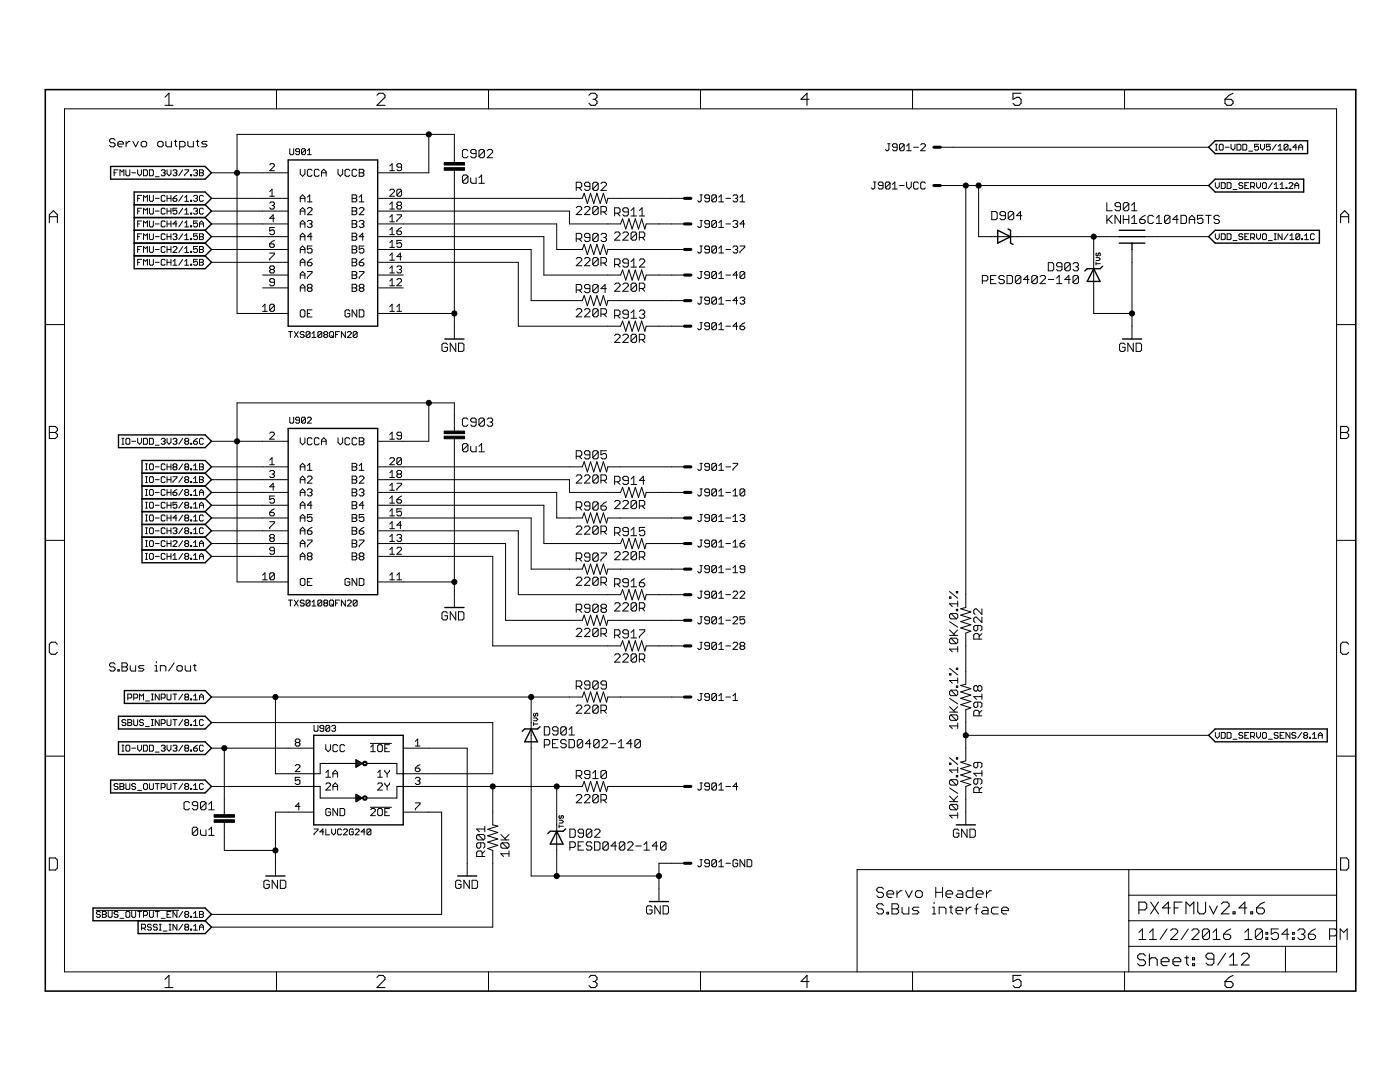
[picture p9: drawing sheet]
<svg xmlns="http://www.w3.org/2000/svg" width="279mm" height="216mm" viewBox="0 0 279 216" stroke-linecap="round" stroke-linejoin="round" font-family="sans-serif">
<g fill="none" stroke="#000" stroke-width=".2">
<path d="M55.2 17.9v3.8M97.5 17.9v3.8M139.8 17.9v3.8M182.1 17.9v3.8M224.4 17.9v3.8M12.9 21.7h253.8v172.2h-253.8zM22.8 34.5h.4M23 27.9l-.3-.2h-.6l-.2 .2v.3l.2 .3h.6l.3 .2v.3l-.3 .3h-.6l-.2-.3M23.5 28.7h1.1v-.2l-.3-.3h-.5l-.3 .3v.5l.3 .3h.5M23.6 33.9h-.8v1.2M23.9 35.1v-1.2l.4 .4 .4-.4v1.2M25.1 33.9v1l.2 .2h.4l.2-.2v-1"/>
<path d="M25.2 28.2v1.1M26 28.2h-.3l-.5 .5M26.3 34.5h.8M26.5 28.2l.6 1.1 .5-1.1M27.5 39.6h.4M27.5 33.9v.8l.4 .4 .4-.4v-.8M28.2 28.5l.2-.3h.6l.3 .3v.5l-.3 .3h-.6l-.2-.3zM28.3 39h-.8v1.2M28.6 33.9h.6l.2 .2v.8l-.2 .2h-.6zM29.8 33.9h.6l.2 .2v.8l-.2 .2h-.6zM29.8 39v1l.2 .2h.4l.2-.2v-1M31 39.6h.8"/>
<path d="M31 35.3h.8M31.7 28.2h.6l.3 .3v.5l-.3 .3h-.6l-.2-.3v-.5zM32.2 34.1l.2-.2h.4l.2 .2-.2 .4M32.6 34.5h.2M32.8 34.5l.2 .2-.2 .4h-.4l-.2-.2M33 39.2l-.2-.2h-.4l-.2 .2v.8l.2 .2h.4l.2-.2M33.1 28.2v.8l.3 .3h.8v-1.1M33.3 39.6h.8M33.3 33.9v.8l.4 .4 .4-.4v-.8M33.3 39v1.2M34.1 39v1.2M34.5 34.1l.2-.2h.4l.2 .2-.2 .4"/>
<path d="M34.5 39.6h.6l.2 .4-.2 .2h-.4l-.2-.2zM34.8 28.2h.5M34.9 34.5h.2M35 27.9v1.1l.3 .3M35.1 34.5l.2 .2-.2 .4h-.4l-.2-.2M35.3 39l-.8 .6M35.9 29.3h.8l.2-.3v-.5l-.2-.3h-.8v1.6M36.5 33.9l-.8 1.2M36.5 39l-.8 1.2M36.9 33.9h.8v.2l-.8 .8v.2M36.9 39.4l.4-.4v1.2M37.5 28.2v.8l.3 .3h.8v-1.1"/>
<path d="M38 34.9h.2v.2h-.2zM38 40h.2v.2h-.2zM38.6 34.1l.2-.2h.4l.2 .2-.2 .4M38.6 39.2l.2-.2h.4l.2 .2-.2 .4M39 39.6h.2M39 34.5h.2M39.1 28.2h.6M39.2 34.5l.2 .2-.2 .4h-.4l-.2-.2M39.2 39.6l.2 .2-.2 .4h-.4l-.2-.2M39.4 27.9v1.1l.3 .3M39.8 34.5h.6M39.8 33.9h.6l.2 .2-.2 .4 .2 .4-.2 .2h-.6z"/>
<path d="M40.6 39.2l-.2-.2h-.4l-.2 .2v.8l.2 .2h.4l.2-.2M41.3 28.2h-.8l-.3 .3 .3 .2h.6l.2 .3-.2 .3h-.9M42.2 39.6h15.3M42.2 34.5h15.3M53.8 38.2l.5-.4v1.4M53.8 39.2h1M53.8 32.9l.3-.2h.4l.3 .2v.2l-1 1h1M57.8 29.7v.9l.2 .3h.4l.2-.3v-.9M59.8 30.3h-.6l-.2-.2 .2-.4h.4l.2 .2v.7l-.2 .3h-.4l-.2-.3M59.9 33.8v.9l.5 .5 .5-.5v-.9M59.9 39.6h1M61 29.9v.7l-.2 .3h-.4l-.2-.3"/>
<path d="M61 29.9l-.2-.2h-.4l-.2 .2v.7M61 29.9l-.8 .7M61.3 30.9h.8M61.3 30.1l.4-.4v1.2M61.3 39.3l.5-.4v1.4M62.3 34l-.3-.2h-.4l-.3 .2v.9l.3 .3h.4l.3-.3M63.7 34l-.2-.2h-.5l-.3 .2v.9l.3 .3h.5l.2-.3M64.2 35.2v-1l.4-.4 .5 .4v1M64.2 34.5h.9M67.5 33.8v.9l.4 .5 .5-.5v-.9M69.8 34l-.2-.2h-.5l-.2 .2v.9l.2 .3h.5l.2-.3M70.3 38.9h.7l.2 .2v.2l-.2 .3 .2 .2v.2l-.2 .3h-.7z"/>
<path d="M70.3 39.6h.7M71.2 34l-.2-.2h-.5l-.2 .2v.9l.2 .3h.5l.2-.3M71.7 33.8h.7l.2 .2v.2l-.2 .3 .2 .2v.2l-.2 .3h-.7zM71.7 39.3l.5-.4v1.4M71.7 34.5h.7M75.4 39.6h40.8l.4-1 .6 2 .7-2 .6 2 .6-2 .7 2 .6-2 .7 2 .2-1h15.3M77.8 38l.2-.2h.5l.2 .2v.2l-.9 1h.9M77.8 33.1l.5-.4v1.4M77.8 34.1h.9M80.1 38v.9l-.2 .3h-.5l-.2-.3M80.1 38l-.2-.2h-.5l-.2 .2v.9M80.1 33.4h-.7l-.2-.3v-.2l.2-.2h.5l.2 .2v.9l-.2 .3h-.5l-.2-.3"/>
<path d="M80.1 38l-.9 .9M85.6 26.8v7.7h-10.2M90.7 32.4v-5.6h-43.4v35.7h10.2M90.7 34v33.6M93.4 30.1l-.3-.3h-.5l-.3 .3v1.1l.3 .3h.5l.3-.3M93.4 35.2l-.3-.3h-.5l-.3 .3v1.1M93.4 35.2v1.1l-.3 .3h-.5l-.3-.3M93.4 35.2l-1.1 1.1M93.9 35.5v.8l.3 .3h.8v-1.1M95 30.6h-.8l-.3-.2v-.3l.3-.3h.6l.2 .3v1.1l-.2 .3h-.6l-.3-.3M95.6 36.6h1.1M95.6 35.5l.5-.6v1.7"/>
<path d="M96.7 30.1v1.1l-.3 .3h-.5l-.3-.3M96.7 30.1l-.3-.3h-.5l-.3 .3v1.1M96.7 30.1l-1.1 1.1M97.2 30.1l.3-.3h.5l.3 .3v.3l-1.1 1.1h1.1M115 37.4h.8l.3-.2v-.6l-.3-.2h-.8v1.6M115.5 37.4l.6 .6M117.7 37.2h-.8l-.3-.3v-.3l.3-.2h.6l.2 .2v1.1l-.2 .3h-.6l-.3-.3M119.4 36.6l-.3-.2h-.5l-.3 .2v1.1M119.4 36.6v1.1l-.3 .3h-.5l-.3-.3M119.4 36.6l-1.1 1.1M119.9 36.6l.3-.2h.6l.2 .2v.3l-1.1 1.1h1.1M139.7 38.9h.5"/>
<path d="M139.9 38.9v1.1l-.2 .3h-.2l-.3-.3M141.6 39.6h-.7l-.3-.3v-.2l.3-.2h.4l.3 .2v.9l-.3 .3h-.4l-.3-.3M143 39.1l-.3-.2h-.4l-.3 .2v.9M143 39.1v.9l-.3 .3h-.4l-.3-.3M143 39.1l-1 .9M143.4 39.3l.5-.4v1.4M144.9 39.6h.9M146.3 39.1l.2-.2h.5l.2 .2v.2l-.2 .3M146.7 39.6h.3M147 39.6l.2 .2v.2l-.2 .3h-.5l-.2-.3M147.7 39.3l.4-.4v1.4M174.3 36.3h.5"/>
<path d="M174.6 36.3v1.2l-.3 .2h-.2l-.2-.2M176.2 37h-.7l-.2-.2v-.2l.2-.3h.5l.2 .3v.9l-.2 .2h-.5l-.2-.2M177.2 28.7h.4M177.4 28.7v1.1l-.2 .3h-.3l-.2-.3M177.6 36.6v.9l-.2 .2h-.5l-.2-.2M177.6 36.6l-.2-.3h-.5l-.2 .3v.9M177.6 36.6l-.9 .9M178.1 37.7h.9M178.1 36.8l.5-.5v1.4M179 29.4h-.6l-.3-.3v-.2l.3-.2h.4l.2 .2v.9l-.2 .3h-.4l-.3-.3M179.5 37h.9M180.4 28.9v.9l-.2 .3h-.5l-.2-.3"/>
<path d="M180.4 28.9l-.2-.2h-.5l-.2 .2v.9M180.4 28.9l-.9 .9M180.9 36.3v1l.5 .4 .5-.4v-1M180.9 30.1h1M180.9 29.1l.5-.4v1.4M182.3 29.4h1M183.3 36.6l-.3-.3h-.4l-.3 .3v.9l.3 .2h.4l.3-.2M183.7 28.9l.3-.2h.4l.3 .2v.2l-1 1h1M184.7 36.6l-.3-.3h-.4l-.3 .3v.9l.3 .2h.4l.3-.2M187.6 37h53.6M187.6 29.4h53.6M192.7 37v84.2l-1 .3 2.1 .6-2.1 .6 2.1 .7-2.1 .6 2.1 .7-2.1 .6 2.1 .6-1.1 .4v10.2l-1 .3 2.1 .6-2.1 .7 2.1 .6-2.1 .6 2.1 .7-2.1 .6 2.1 .6-1.1 .4v10.2l-1 .3 2.1 .6-2.1 .7 2.1 .6-2.1 .6 2.1 .7-2.1 .6 2.1 .6-1.1 .4v7.7"/>
<path d="M195.3 37v10.2h28.1M242.5 36.4v.8l.5 .4 .3-.4v-.8M242.5 30h.5M242.5 28.8h.5M242.7 28.8v1.2M243.3 29l.2-.2h.4l.2 .2v.8l-.2 .2h-.4l-.2-.2zM243.7 36.4h.6l.2 .2v.8l-.2 .2h-.6zM244.5 29.4h.8M244.9 36.4h.6l.2 .2v.8l-.2 .2h-.6zM245.7 28.8v.8l.4 .4 .4-.4v-.8M246.1 37.8h.8M246.9 28.8h.5l.2 .2v.8l-.2 .2h-.5z"/>
<path d="M248 36.6l-.2-.2h-.4l-.2 .4 .2 .2h.4l.2 .4-.2 .2h-.4l-.2-.2M248 28.8h.6l.2 .2v.8l-.2 .2h-.6zM248.4 37h.4M249.2 36.4h-.8v1.2h.8M249.2 30.2h.8M249.6 37.2h.6l.2-.2v-.4l-.2-.2h-.6v1.2M250 37.2l.4 .4M250.8 36.4v.8l.4 .4 .4-.4v-.8M251.2 28.8h-.8v.6l.4-.2 .4 .2v.4l-.2 .2h-.4l-.2-.2M251.6 28.8v.8l.3 .4 .4-.4v-.8M251.9 36.6l.2-.2h.4l.2 .2v.8l-.2 .2h-.4l-.2-.2zM253.5 28.8h-.8v.6l.4-.2 .4 .2v.4l-.2 .2h-.4l-.2-.2"/>
<path d="M253.9 36.4l-.8 1.2M254.3 37.6h.8M254.3 36.8l.4-.4v1.2M254.7 28.8l-.8 1.2M255.1 29.2l.4-.4v1.2M255.1 30h.8M255.5 37.6h.8M255.5 36.8l.4-.4v1.2M256.6 37.4h.2v.2h-.2zM257 29l-.2-.2h-.3l-.2 .2v.8M257 29v.8l-.2 .2h-.3l-.2-.2M257 29l-.7 .8"/>
<path d="M257.2 36.6l.2-.2h.4l.2 .2v.2l-.8 .8h.8M257.4 29.8h.2v.2h-.2zM258.4 37h.8M258.4 37.6v-.8l.4-.4 .4 .4v.8M258.8 29.4h-.8l.6-.6v1.2M259.2 29.4h.8M259.2 30v-.8l.4-.4 .4 .4v.8M27.5 44.7h.4M27.5 49.8h.4M27.5 42.1h.4M27.5 47.2h.4M27.5 52.3h.4"/>
<path d="M28.3 41.6h-.8v1.1M28.3 44.1h-.8v1.2M28.3 46.7h-.8v1.1M28.3 49.2h-.8v1.2M28.3 51.8h-.8v1.1M28.6 40.2v-1.2l.4 .4 .4-.4v1.2M28.6 42.7v-1.1l.4 .3 .4-.3v1.1M28.6 45.3v-1.2l.4 .4 .4-.4v1.2M28.6 47.8v-1.1l.4 .3 .4-.3v1.1M28.6 50.4v-1.2l.4 .4 .4-.4v1.2M28.6 52.9v-1.1l.4 .3 .4-.3v1.1M29.8 41.6v.9l.2 .2h.4l.2-.2v-.9"/>
<path d="M29.8 44.1v1l.2 .2h.4l.2-.2v-1M29.8 46.7v.9l.2 .2h.4l.2-.2v-.9M29.8 49.2v1l.2 .2h.4l.2-.2v-1M29.8 51.8v.9l.2 .2h.4l.2-.2v-.9M31 44.7h.8M31 49.8h.8M31 42.1h.8M31 47.2h.8M31 52.3h.8M33 49.4l-.2-.2h-.4l-.2 .2v.8l.2 .2h.4l.2-.2M33 41.7l-.2-.1h-.4l-.2 .1v.8l.2 .2h.4l.2-.2M33 44.3l-.2-.2h-.4l-.2 .2v.8l.2 .2h.4l.2-.2"/>
<path d="M33 46.8l-.2-.1h-.4l-.2 .1v.8l.2 .2h.4l.2-.2M33 51.9l-.2-.1h-.4l-.2 .1v.8l.2 .2h.4l.2-.2M33.3 44.7h.8M33.3 49.8h.8M33.3 42.1h.8M33.3 47.2h.8M33.3 52.3h.8M33.3 41.6v1.1M33.3 44.1v1.2M33.3 46.7v1.1M33.3 49.2v1.2M33.3 51.8v1.1"/>
<path d="M34.1 41.6v1.1M34.1 44.1v1.2M34.1 46.7v1.1M34.1 49.2v1.2M34.1 51.8v1.1M34.5 46.8l.2-.1h.4l.2 .1-.2 .4M34.5 49.4l.2-.2h.4l.2 .2v.2l-.8 .8h.8M34.5 52.1l.4-.3v1.1M34.5 52.9h.8M34.9 47.2h.2M35.1 47.2l.2 .2-.2 .4h-.4l-.2-.2M35.3 41.6h-.8v.5l.4-.2 .4 .2v.4l-.2 .2h-.4l-.2-.2"/>
<path d="M35.3 44.7h-.8l.6-.6v1.2M36.5 51.8l-.8 1.1M36.5 49.2l-.8 1.2M36.5 46.7l-.8 1.1M36.5 44.1l-.8 1.2M36.5 41.6l-.8 1.1M36.9 52.9h.8M36.9 52.1l.4-.3v1.1M36.9 41.9l.4-.3v1.1M36.9 44.5l.4-.4v1.2M36.9 47l.4-.3v1.1M36.9 49.6l.4-.4v1.2"/>
<path d="M36.9 50.4h.8M36.9 47.8h.8M36.9 45.3h.8M36.9 42.7h.8M36.9 40.2h.8M38 42.5h.2v.2h-.2zM38 45.1h.2v.2h-.2zM38 47.6h.2v.2h-.2zM38 50.2h.2v.2h-.2zM38 52.7h.2v.2h-.2zM38.6 41.7l.2-.1h.4l.2 .1-.2 .4M39 42.1h.2"/>
<path d="M39.2 42.1l.2 .2-.2 .4h-.4l-.2-.2M39.4 44.1h-.8v.6l.4-.2 .4 .2v.4l-.2 .2h-.4l-.2-.2M39.4 46.7h-.8v.5l.4-.2 .4 .2v.4l-.2 .2h-.4l-.2-.2M39.4 49.2h-.8v.6l.4-.2 .4 .2v.4l-.2 .2h-.4l-.2-.2M39.4 51.8h-.8v.5l.4-.2 .4 .2v.4l-.2 .2h-.4l-.2-.2M39.8 44.7h.8M39.8 49.8h.6M39.8 47.2h.6M39.8 52.3h.6M39.8 45.3v-.8l.4-.4 .4 .4v.8M39.8 46.7h.6l.2 .1-.2 .4 .2 .4-.2 .2h-.6zM39.8 49.2h.6l.2 .2-.2 .4 .2 .4-.2 .2h-.6z"/>
<path d="M39.8 51.8h.6l.2 .1-.2 .4 .2 .4-.2 .2h-.6zM40.6 41.7l-.2-.1h-.4l-.2 .1v.8l.2 .2h.4l.2-.2M42.2 44.7h15.3M42.2 49.8h15.3M42.2 42.1h15.3M42.2 47.2h15.3M42.2 52.3h15.3M52.4 54.9h5.1M52.4 57.4h5.1M53.8 50.5h1v.2l-1 1v.2M53.8 40.5l.3-.2h.4l.3 .2v.3l-.3 .2M53.8 48.7h.7l.3 .2v.2l-.3 .3h-.4l-.3-.3z"/>
<path d="M54.1 53.8l-.3-.3v-.2l.3-.2h.4l.3 .2v.2l-.3 .3M54.1 53.8l-.3 .2v.2l.3 .3h.4l.3-.3v-.2l-.3-.2M54.1 53.8h.4M54.3 41h.2M54.5 41l.3 .2v.3l-.3 .2h-.4l-.3-.2M54.8 45.4h-1v.7l.5-.2h.2l.3 .2v.5l-.3 .2h-.4l-.3-.2M54.8 56.3h-.7l-.3-.2v-.3l.3-.2h.4l.3 .2v1l-.3 .2h-.4l-.3-.2M54.8 43.6h-1l.7-.7v1.4M54.8 48l-1 .7M59.9 40.3v-1l.5-.4 .5 .4v1M59.9 42.8v-.9l.5-.5 .5 .5v.9M59.9 45.4v-1l.5-.4 .5 .4v1"/>
<path d="M59.9 47.9v-.9l.5-.5 .5 .5v.9M59.9 50.5v-.9l.5-.5 .5 .5v.9M59.9 53v-.9l.5-.5 .5 .5v.9M59.9 55.6v-.9l.5-.5 .5 .5v.9M59.9 58.1v-.9l.5-.5 .5 .5v.9M59.9 44.7h1M59.9 49.8h1M59.9 54.9h1M59.9 42.1h1M59.9 47.2h1M59.9 52.3h1M59.9 57.4h1"/>
<path d="M61.3 52.3h.7l.3 .3v.2l-.3 .2h-.4l-.3-.2zM61.3 44.2l.3-.2h.4l.3 .2v.2l-.3 .3M61.3 40.3h1M61.3 54.2h1v.2l-1 1v.2M61.3 41.7l.3-.3h.4l.3 .3v.2l-1 .9h1M61.6 57.4l-.3-.2v-.2l.3-.3h.4l.3 .3v.2l-.3 .2M61.6 57.4l-.3 .3v.2l.3 .2h.4l.3-.2v-.2l-.3-.3M61.6 57.4h.4M61.8 44.7h.2M62 44.7l.3 .2v.2l-.3 .3h-.4l-.3-.3M62.3 49.1h-1v.7l.7-.2 .3 .2v.4l-.3 .3h-.4l-.3-.3M62.3 47.2h-1l.7-.7v1.4"/>
<path d="M62.3 51.6l-.5 .3-.5 .4M70.3 51.6h.7l.2 .3v.2l-.2 .2 .2 .3v.2l-.2 .2h-.7zM70.3 56.7h.7l.2 .3v.2l-.2 .2 .2 .3v.2l-.2 .2h-.7zM70.3 44h.7l.2 .2v.2l-.2 .3 .2 .2v.2l-.2 .3h-.7zM70.3 44.7h.7M70.3 49.1h.7l.2 .2v.3l-.2 .2 .2 .2v.2l-.2 .3h-.7zM70.3 49.8h.7M70.3 54.2h.7l.2 .2v.3l-.2 .2 .2 .2v.3l-.2 .2h-.7zM70.3 54.9h.7M70.3 42.1h.7M70.3 41.4h.7l.2 .3v.2l-.2 .2 .2 .3v.2l-.2 .2h-.7zM70.3 46.5h.7l.2 .3v.2l-.2 .2 .2 .3v.2l-.2 .2h-.7z"/>
<path d="M70.3 47.2h.7M70.3 52.3h.7M70.3 57.4h.7M71.7 41.7l.2-.3h.5l.2 .3v.2l-.9 .9h.9M71.7 44.2l.2-.2h.5l.2 .2v.2l-.2 .3M71.7 52.3h.7l.2 .3v.2l-.2 .2h-.5l-.2-.2zM71.7 54.2h.9v.2l-.9 1v.2M71.7 40.3h.9M71.9 57.4l-.2-.2v-.2l.2-.3h.5l.2 .3v.2l-.2 .2M71.9 57.4l-.2 .3v.2l.2 .2h.5l.2-.2v-.2l-.2-.3M71.9 57.4h.5M72.2 44.7h.2"/>
<path d="M72.4 44.7l.2 .2v.2l-.2 .3h-.5l-.2-.3M72.6 49.1h-.9v.7l.7-.2 .2 .2v.4l-.2 .3h-.5l-.2-.3M72.6 47.2h-.9l.7-.7v1.4M72.6 51.6l-.4 .3-.5 .4M75.4 44.7h35.7v5.1h5.1l.4-1 .6 2 .7-2 .6 2 .6-2 .7 2 .6-2 .7 2 .2-1h15.3M75.4 42.1h38.2v2.6h10.2l.4-1 .7 2 .6-2 .7 2 .6-2 .6 2 .7-2 .6 2 .3-1h7.6M75.4 49.8h30.6v10.2h10.2l.4-1 .6 2 .7-2 .6 2 .6-2 .7 2 .6-2 .7 2 .2-1h15.3M75.4 54.9h5.1M75.4 47.2h33.1v7.7h15.3l.4-1 .7 2 .6-2 .7 2 .6-2 .6 2 .7-2 .6 2 .3-1h7.6M75.4 52.3h28v12.8h20.4l.4-1 .7 2 .6-2 .7 2 .6-2 .6 2 .7-2 .6 2 .3-1h7.6M75.4 57.4h5.1M77.8 41.7h.9"/>
<path d="M77.8 40.8l.5-.5v1.4M77.8 43.3l.5-.4v1.4M77.8 45.9l.5-.5v1.4M77.8 48.4l.5-.4v1.4M77.8 51l.5-.5v1.4M77.8 53.5l.5-.4v1.4M77.8 56.1l.5-.5v1.4M77.8 46.8h.9M77.8 49.4h.9M77.8 54.5h.9M77.8 57h.9M77.8 44.3h.9"/>
<path d="M77.8 51.9h.9M79.2 55.8l.2-.2h.5l.2 .2v.3l-.9 .9h.9M79.2 42.9h.9v.2l-.9 .9v.3M79.2 46.1h.7l.2 .2v.3l-.2 .2h-.5l-.2-.2zM79.2 53.3l.2-.2h.5l.2 .2v.2l-.2 .3M79.4 41l-.2-.2v-.3l.2-.2h.5l.2 .2v.3l-.2 .2M79.4 41h.5M79.4 41l-.2 .2v.3l.2 .2h.5l.2-.2v-.3l-.2-.2M79.7 53.8h.2M79.9 53.8l.2 .2v.2l-.2 .3h-.5l-.2-.3M80.1 48h-.9v.7l.5-.3h.2l.2 .3v.4l-.2 .3h-.5l-.2-.3M80.1 45.4l-.9 .7"/>
<path d="M80.1 51.2h-.9l.7-.7v1.4M115 41.5l.3-.3h.5l.3 .3v.2l-1.1 1.1h1.1M115 47.7h.8l.3-.3v-.6l-.3-.2h-.8v1.6M115 51.7l.3-.3h.5l.3 .3v.2l-1.1 1.1h1.1M115 57.9h.8l.3-.3v-.6l-.3-.2h-.8v1.6M115.5 47.7l.6 .5M115.5 57.9l.6 .5M116.6 41.5l.3-.3h.6l.2 .3v.2l-1.1 1.1h1.1M116.6 51.7l.3-.3h.6l.2 .3v.2l-1.1 1.1h1.1M117.7 47.4h-.8l-.3-.3v-.3l.3-.2h.6l.2 .2v1.1l-.2 .3h-.6l-.3-.3M117.7 57.6h-.8l-.3-.3v-.3l.3-.2h.6l.2 .2v1.1l-.2 .3h-.6l-.3-.3M119.4 41.5v1l-.3 .3h-.5l-.3-.3"/>
<path d="M119.4 41.5l-.3-.3h-.5l-.3 .3v1M119.4 46.8l-.3-.2h-.5l-.3 .2v1.1M119.4 51.7l-.3-.3h-.5l-.3 .3v1M119.4 57l-.3-.2h-.5l-.3 .2v1.1M119.4 46.8v1.1l-.3 .3h-.5l-.3-.3M119.4 51.7v1l-.3 .3h-.5l-.3-.3M119.4 57v1.1l-.3 .3h-.5l-.3-.3M119.4 41.5l-1.1 1M119.4 51.7l-1.1 1M119.4 46.8l-1.1 1.1M119.4 57l-1.1 1.1M119.9 42.3h.9l.2-.3v-.5l-.2-.3h-.9v1.6"/>
<path d="M119.9 52.5h.9l.2-.3v-.5l-.2-.3h-.9v1.6M119.9 46.8l.3-.2h.6l.2 .2v.3l-.2 .3M120.5 42.3l.5 .5M120.5 52.5l.5 .5M120.5 47.4h.3M120.8 47.4l.2 .3v.2l-.2 .3h-.6l-.3-.3M121 57.6h-1.1l.9-.8v1.6M122.7 46.6l.2-.3h.6l.2 .3v.2l-1 1.1h1M122.7 42.5h.8l.2-.2v-.6l-.2-.2h-.8v1.6M122.7 52.8h.8l.2-.3v-.6l-.2-.2h-.8v1.6M122.7 56.8l.2-.3h.6l.2 .3v.2l-1 1.1h1M123.2 42.5l.5 .6"/>
<path d="M123.2 52.8l.5 .5M124.3 56.8l.3-.3h.5l.3 .3v.2l-1.1 1.1h1.1M124.3 46.6l.3-.3h.5l.3 .3v.2l-1.1 1.1h1.1M125.4 42.3h-.8l-.3-.3v-.3l.3-.2h.5l.3 .2v1.1l-.3 .3h-.5l-.3-.3M125.4 52.5h-.8l-.3-.3v-.3l.3-.2h.5l.3 .2v1.1l-.3 .3h-.5l-.3-.3M125.9 52.2l.6-.5v1.6M125.9 43.1h1.1M125.9 42l.6-.5v1.6M125.9 53.3h1.1M127 46.6v1l-.2 .3h-.6l-.3-.3M127 46.6l-.2-.3h-.6l-.3 .3v1M127 56.8l-.2-.3h-.6l-.3 .3v1"/>
<path d="M127 56.8v1l-.2 .3h-.6l-.3-.3M127 46.6l-1.1 1M127 56.8l-1.1 1M127.6 47.4h.8l.3-.3v-.5l-.3-.3h-.8v1.6M127.6 57.6h.8l.3-.3v-.5l-.3-.3h-.8v1.6M127.6 51.9l.3-.2h.5l.3 .2v.3l-1.1 1.1h1.1M127.6 43.1h1.1M127.6 42l.5-.5v1.6M128.1 47.4l.6 .5M128.1 57.6l.6 .5M139.7 44h.5M139.7 49.1h.5"/>
<path d="M139.7 54.2h.5M139.7 59.3h.5M139.9 49.1v1.1l-.2 .3h-.2l-.3-.3M139.9 44v1.1l-.2 .3h-.2l-.3-.3M139.9 54.2v1.2l-.2 .2h-.2l-.3-.2M139.9 59.3v1.2l-.2 .2h-.2l-.3-.2M141.6 54.9h-.7l-.3-.2v-.3l.3-.2h.4l.3 .2v1l-.3 .2h-.4l-.3-.2M141.6 44.7h-.7l-.3-.3v-.2l.3-.2h.4l.3 .2v.9l-.3 .3h-.4l-.3-.3M141.6 49.8h-.7l-.3-.2v-.3l.3-.2h.4l.3 .2v.9l-.3 .3h-.4l-.3-.3M141.6 60h-.7l-.3-.2v-.3l.3-.2h.4l.3 .2v1l-.3 .2h-.4l-.3-.2M143 44.2l-.3-.2h-.4l-.3 .2v.9M143 49.3l-.3-.2h-.4l-.3 .2v.9"/>
<path d="M143 54.4l-.3-.2h-.4l-.3 .2v1M143 59.5l-.3-.2h-.4l-.3 .2v1M143 44.2v.9l-.3 .3h-.4l-.3-.3M143 49.3v.9l-.3 .3h-.4l-.3-.3M143 54.4v1l-.3 .2h-.4l-.3-.2M143 59.5v1l-.3 .2h-.4l-.3-.2M143 44.2l-1 .9M143 49.3l-1 .9M143 54.4l-1 1M143 59.5l-1 1M143.4 44.4l.5-.4v1.4M143.4 49.6l.5-.5v1.4"/>
<path d="M143.4 54.7l.5-.5v1.4M143.4 59.8l.5-.5v1.4M143.4 40.3h1M143.4 45.4h1M143.4 50.5h1M143.4 55.6h1M144.9 44.7h.9M144.9 49.8h.9M144.9 54.9h.9M144.9 60h.9M146.3 44.2l.2-.2h.5l.2 .2v.2l-.2 .3M146.3 49.3l.2-.2h.5l.2 .2v.3l-.2 .2"/>
<path d="M146.7 44.7h.3M146.7 49.8h.3M147 44.7l.2 .2v.2l-.2 .3h-.5l-.2-.3M147 49.8l.2 .2v.2l-.2 .3h-.5l-.2-.3M147.2 54.9h-.9l.7-.7v1.4M147.2 60h-.9l.7-.7v1.4M147.7 49.1h.9v.2l-.9 .9v.3M147.7 59.5l.2-.2h.5l.2 .2v.3l-.2 .2M147.7 40.3h.9M148.1 60h.3M148.4 60l.2 .2v.3l-.2 .2h-.5l-.2-.2M148.6 54.4l-.2-.2h-.5l-.2 .2v1"/>
<path d="M148.6 54.4v1l-.2 .2h-.5l-.2-.2M148.6 44.7h-.9l.7-.7v1.4M148.6 54.4l-.9 1M196 56h.9l.2-.2v-.6l-.2-.2h-.9v1.6M197.7 55.8h.5M197.9 42.2h.8l.3 .3v1.1l-.3 .2h-.8zM198.8 55h-1.1v1.6h1.1M200.4 55.2l-.2-.2h-.6l-.3 .2v.3l.3 .3h.6l.2 .2v.3l-.2 .3h-.6l-.3-.3M200.7 43h-.9l-.2-.2v-.3l.2-.3h.6l.3 .3v1.1l-.3 .2h-.6l-.2-.2M201 55h.8l.3 .2v1.1l-.3 .3h-.8zM202.3 42.5v1.1l-.3 .2h-.5l-.3-.2M202.3 42.5l-.3-.3h-.5l-.3 .3v1.1"/>
<path d="M202.3 42.5l-1.1 1.1M203.7 55.2l-.2-.2h-.6l-.3 .2v1.1M203.7 55.2v1.1l-.2 .3h-.6l-.3-.3M203.7 55.2l-1.1 1.1M203.9 43h-1l.8-.8v1.6M205.4 55.8h-1.1l.8-.8v1.6M207 55.2l-.3-.2h-.5l-.3 .2v1.1M207 55.2v1.1l-.3 .3h-.5l-.3-.3M207 55.2l-1.1 1.1M207.6 55.2l.2-.2h.6l.3 .2v.3l-1.1 1.1h1.1M209.2 52.4h.8l.3 .3v1.1l-.3 .2h-.8zM209.2 55.8h1.1"/>
<path d="M210.9 55.5l.5-.5v1.6M210.9 56.6h1M211.9 53.2h-.8l-.2-.2v-.3l.2-.3h.6l.2 .3v1.1l-.2 .2h-.6l-.2-.2M213.6 52.7l-.3-.3h-.5l-.3 .3v1.1M213.6 52.7v1.1l-.3 .2h-.5l-.3-.2M213.6 55.8h-1.1l.8-.8v1.6M213.6 52.7l-1.1 1.1M214.1 52.7l.3-.3h.6l.2 .3v.3l-.2 .2M214.7 53.2h.3M215 53.2l.2 .3v.3l-.2 .2h-.6l-.3-.2M215.2 55.2l-1.1 1.1M215.2 55.2l-.2-.2h-.6l-.3 .2v1.1"/>
<path d="M215.2 55.2v1.1l-.2 .3h-.6l-.3-.3M218.3 47.2v15.3h7.6M218.7 51.4h.6l.3 .3-.3 .3h-.6M218.7 52.6h.9M218.7 52.3v.6M218.9 50.5l-.2 .1 .2 .5 .3-.2 .1-.4 .3 .1-.1 .5M220.9 40.4v1.7h1.1M220.9 43v1.6M221.2 43.8l.8 .8M222 43l-1.1 1.1M223.6 41.2h-.8l-.3-.2v-.3l.3-.3h.6l.2 .3v1.1l-.2 .3h-.6l-.3-.3M223.6 43v1.6l-1.1-1.6v1.6"/>
<path d="M224.2 43v1.6M224.2 43.8h1.1M225.3 40.7l-.3-.3h-.5l-.3 .3v1.1M225.3 40.7v1.1l-.3 .3h-.5l-.3-.3M225.3 43v1.6M225.3 40.7l-1.1 1.1M225.8 43.5l.6-.5v1.6M225.8 41l.6-.6v1.7M225.8 44.6h1.1M225.8 42.1h1.1M225.9 49.8v17.8M227.5 43.8h.8l.3 .3v.2l-.3 .3h-.6l-.2-.3z"/>
<path d="M228.5 47.2h12.7M228.6 43l-.6 .2-.5 .6M230.2 43.2l-.3-.2h-.5l-.3 .2v1.1l.3 .3h.5l.3-.3M230.8 44.6h1M230.8 43.5l.5-.5v1.6M233.5 43.2v1.1l-.3 .3h-.5l-.3-.3M233.5 43.2l-.3-.2h-.5l-.3 .2v1.1M233.5 43.2l-1.1 1.1M235.1 43.8h-1.1l.9-.8v1.6M235.7 43h.8l.3 .2v1.1l-.3 .3h-.8zM237.3 43.8h1.1M237.3 44.6v-1.1l.6-.5 .5 .5v1.1"/>
<path d="M240.1 43h-1.1v.8l.8-.3 .3 .3v.5l-.3 .3h-.6l-.2-.3M240.6 43h1.1M241.2 43v1.6M242.5 46.7v.7l.5 .4 .3-.4v-.7M243.4 43.2l-.3-.2h-.6l-.2 .2v.3l.2 .3h.6l.3 .3v.2l-.3 .3h-.6l-.2-.3M243.7 46.7h.6l.2 .1v.8l-.2 .2h-.6zM244.9 46.7h.6l.2 .1v.8l-.2 .2h-.6zM246.1 48h.8M248 46.8l-.2-.1h-.4l-.2 .3 .2 .2h.4l.2 .4-.2 .2h-.4l-.2-.2M248.4 47.2h.4M249.2 46.7h-.8v1.1h.8M249.6 47.4h.6l.2-.2v-.4l-.2-.1h-.6v1.1"/>
<path d="M250 47.4l.4 .4M250.8 46.7v.7l.4 .4 .4-.4v-.7M251.9 46.8l.2-.1h.4l.2 .1v.8l-.2 .2h-.4l-.2-.2zM253.1 48h.8M254.3 46.7h.4M254.3 47.8h.4M254.5 46.7v1.1M255.9 46.7v1.1l-.8-1.1v1.1M257 46.7l-.7 1.1M257.4 47.8h.8M257.4 47l.4-.3v1.1M259.4 46.8l-.2-.1h-.4l-.2 .1v.8"/>
<path d="M259.4 46.8v.8l-.2 .2h-.4l-.2-.2M259.4 46.8l-.8 .8M259.8 47.6h.2v.2h-.2zM260.4 47.8h.8M260.4 47l.4-.3v1.1M262.3 46.8l-.2-.1h-.4l-.2 .1v.8l.2 .2h.4l.2-.2M9 64.8h3.9M52.4 62.1h.9M52.4 61.2l.5-.5v1.4M54.8 61v.9l-.3 .2h-.4l-.3-.2M54.8 61l-.3-.3h-.4l-.3 .3v.9M54.8 61l-1 .9"/>
<path d="M57.6 66.2h.8M58 66.2v1.1M58.7 66.2l.8 1.1M59.5 66.2l-.8 1.1M60.2 61.8h.4l.3 .3v.9l-.3 .2h-.4l-.3-.2v-.9zM60.7 66.4l-.2-.2h-.4l-.2 .3 .2 .3h.4l.2 .3-.2 .2h-.4l-.2-.2M61.3 62.5h.5M61.9 66.4l-.2-.2h-.4l-.2 .2v.7M61.9 66.4v.7l-.2 .2h-.4l-.2-.2M61.9 66.4l-.8 .7M62.3 67.3h.8M62.3 66.5l.4-.3v1.1"/>
<path d="M62.3 61.8h-1v1.4h1M64.2 66.4l-.2-.2h-.4l-.2 .2v.7M64.2 66.4v.7l-.2 .2h-.4l-.2-.2M64.2 66.4l-.8 .7M64.8 66.8l-.2-.3 .2-.3h.4l.2 .2-.2 .4M64.8 66.8h.4M64.8 66.8l-.2 .2 .2 .3h.4l.2-.2-.2-.3M66 66.2h.4l.2 .2v.7l-.2 .2h-.4l-.2-.2v-.7zM66.2 67l.4 .3M67 66.8h.4M67.8 66.2h-.8v1.1M68.9 66.2v1.1l-.8-1.1v1.1"/>
<path d="M69.3 66.4l.2-.2h.4l.2 .2v.1l-.8 .8h.8M69.8 62.1l-.2-.3h-.5l-.2 .3v.9l.2 .2h.5l.2-.2v-.5h-.5M71.2 61.8v1.4l-.9-1.4v1.4M71.3 66.4l-.2-.2h-.4l-.2 .2v.7M71.3 66.4v.7l-.2 .2h-.4l-.2-.2M71.3 66.4l-.8 .7M71.7 61.8h.7l.2 .3v.9l-.2 .2h-.7zM75.4 62.5h15.3M77.8 61.2l.5-.5v1.4M77.8 62.1h.9M79.2 62.1h.9M79.2 61.2l.5-.5v1.4"/>
<path d="M89.3 68.7l-.3-.2h-.5l-.3 .2v1.1l.3 .3h.5l.3-.3v-.5h-.5M91 68.5v1.6l-1.1-1.6v1.6M91.5 68.5h.8l.3 .2v1.1l-.3 .3h-.8zM115 61.9l.3-.3h.5l.3 .3v.2l-1.1 1.1h1.1M116.6 61.9l.3-.3h.6l.2 .3v.2l-1.1 1.1h1.1M119.4 61.9l-.3-.3h-.5l-.3 .3v1M119.4 61.9v1l-.3 .3h-.5l-.3-.3M119.4 61.9l-1.1 1M119.9 62.7h.9l.2-.3v-.5l-.2-.3h-.9v1.6M120.5 62.7l.5 .5M122.7 63h.8l.2-.3v-.6l-.2-.2h-.8v1.6M122.7 67l.2-.3h.6l.2 .3v.2l-1 1.1h1"/>
<path d="M123.2 63l.5 .5M124.3 67l.3-.3h.5l.3 .3v.2l-1.1 1.1h1.1M125.4 62.7h-.8l-.3-.3v-.3l.3-.2h.5l.3 .2v1.1l-.3 .3h-.5l-.3-.3M125.9 62.4l.6-.5v1.6M125.9 63.5h1.1M127 67l-.2-.3h-.6l-.3 .3v1.1M127 67v1.1l-.2 .2h-.6l-.3-.2M127 67l-1.1 1.1M127.6 67.8h.8l.3-.3v-.5l-.3-.3h-.8v1.6M127.6 62.1l.3-.2h.5l.3 .2v.3l-.3 .3M128.1 67.8l.6 .5M128.1 62.7h.3"/>
<path d="M128.4 62.7l.3 .3v.2l-.3 .3h-.5l-.3-.3M139.7 64.4h.5M139.9 64.4v1.2l-.2 .2h-.2l-.3-.2M141.6 65.1h-.7l-.3-.2v-.3l.3-.2h.4l.3 .2v1l-.3 .2h-.4l-.3-.2M143 64.6l-.3-.2h-.4l-.3 .2v1M143 64.6v1l-.3 .2h-.4l-.3-.2M143 64.6l-1 1M143.4 64.9l.5-.5v1.4M143.4 60.7h1M143.4 65.8h1M144.9 65.1h.9M147.2 65.1h-.9l.7-.7v1.4"/>
<path d="M147.7 65.1h.7l.2 .2v.3l-.2 .2h-.5l-.2-.2zM148.6 64.4l-.5 .2-.4 .5M224.5 68.7l-.2-.2h-.6l-.3 .2v1.1l.3 .3h.6l.2-.3v-.5h-.5M226.2 68.5v1.6l-1.1-1.6v1.6M226.7 68.5h.8l.3 .2v1.1l-.3 .3h-.8zM266.7 64.8h3.9M24.3 88.6h.4M24.3 87.5h.4M24.5 87.5v1.1M25.3 87.5h.4l.2 .2v.8l-.2 .1h-.4l-.2-.1v-.8zM26.3 88.1h.8M27.5 87.5v.7l.4 .4 .4-.4v-.7"/>
<path d="M28.6 87.5h.6l.2 .2v.8l-.2 .1h-.6zM29 98.8h.4M29 97.7h.4M29 96.3h.4M29 95.1h.4M29 93.7h.4M29 92.6h.4M29.2 92.6v1.1M29.2 95.1v1.2M29.2 97.7v1.1M29.8 87.5h.6l.2 .2v.8l-.2 .1h-.6zM30 95.1h.4l.2 .2v.8l-.2 .2h-.4l-.2-.2v-.8z"/>
<path d="M30 97.7h.4l.2 .2v.8l-.2 .1h-.4l-.2-.1v-.8zM30 92.6h.4l.2 .2v.8l-.2 .1h-.4l-.2-.1v-.8zM31 93.2h.8M31 98.3h.8M31 95.7h.8M31 88.8h.8M32.2 87.7l.2-.2h.4l.2 .2-.2 .4M32.6 88.1h.2M32.8 88.1l.2 .1-.2 .4h-.4l-.2-.1M33 95.3l-.2-.2h-.4l-.2 .2v.8l.2 .2h.4l.2-.2M33 97.9l-.2-.2h-.4l-.2 .2v.8l.2 .1h.4l.2-.1M33 92.8l-.2-.2h-.4l-.2 .2v.8l.2 .1h.4l.2-.1"/>
<path d="M33.3 93.2h.8M33.3 98.3h.8M33.3 95.7h.8M33.3 87.5v.7l.4 .4 .4-.4v-.7M33.3 92.6v1.1M33.3 95.1v1.2M33.3 97.7v1.1M34.1 92.6v1.1M34.1 95.1v1.2M34.1 97.7v1.1M34.5 87.7l.2-.2h.4l.2 .2-.2 .4M34.5 95.1h.8v.2l-.8 .8v.2"/>
<path d="M34.5 98.3h.6l.2 .4-.2 .1h-.4l-.2-.1zM34.7 93.2l-.2-.2 .2-.4h.4l.2 .2-.2 .4M34.7 93.2l-.2 .1 .2 .4h.4l.2-.1-.2-.4M34.7 93.2h.4M34.9 88.1h.2M35.1 88.1l.2 .1-.2 .4h-.4l-.2-.1M35.3 97.7l-.8 .6M36.5 87.5l-.8 1.1M36.5 97.7l-.8 1.1M36.5 95.1l-.8 1.2M36.5 92.6l-.8 1.1M37.1 93.2l-.2-.2 .2-.4h.4l.2 .2-.2 .4"/>
<path d="M37.1 95.7l-.2-.2 .2-.4h.4l.2 .2-.2 .4M37.1 95.7l-.2 .2 .2 .4h.4l.2-.2-.2-.4M37.1 98.3l-.2-.2 .2-.4h.4l.2 .2-.2 .4M37.1 93.2h.4M37.1 98.3h.4M37.1 95.7h.4M37.1 88.1h.4M37.1 88.1l-.2-.2 .2-.4h.4l.2 .2-.2 .4M37.1 88.1l-.2 .1 .2 .4h.4l.2-.1-.2-.4M37.1 93.2l-.2 .1 .2 .4h.4l.2-.1-.2-.4M37.1 98.3l-.2 .1 .2 .4h.4l.2-.1-.2-.4M38 88.5h.2v.1h-.2z"/>
<path d="M38 93.6h.2v.1h-.2zM38 96.1h.2v.2h-.2zM38 98.7h.2v.1h-.2zM38.6 88.1h.6l.2 .4-.2 .1h-.4l-.2-.1zM38.6 93l.4-.4v1.1M38.6 98.1l.4-.4v1.1M38.6 95.5l.4-.4v1.2M38.6 98.8h.8M38.6 96.3h.8M38.6 93.7h.8M39.4 87.5l-.8 .6M39.8 93.2h.6"/>
<path d="M39.8 98.3h.8M39.8 95.7h.6M39.8 92.6h.6l.2 .2-.2 .4 .2 .4-.2 .1h-.6zM39.8 95.1h.6l.2 .2-.2 .4 .2 .4-.2 .2h-.6zM39.8 98.8v-.7l.4-.4 .4 .4v.7M40.6 87.7l-.2-.2h-.4l-.2 .2v.8l.2 .1h.4l.2-.1M42.2 93.2h15.3M42.2 98.3h15.3M42.2 95.7h15.3M42.2 88.1h15.3M53.8 94.1l.3-.2h.4l.3 .2v.3l-.3 .2M53.8 91.8l.5-.5v1.4"/>
<path d="M53.8 86.5l.3-.3h.4l.3 .3v.2l-1 .9h1M53.8 92.7h1M54.3 94.6h.2M54.5 94.6l.3 .2v.3l-.3 .2h-.4l-.3-.2M54.8 99h-1v.7l.5-.2h.2l.3 .2v.5l-.3 .2h-.4l-.3-.2M54.8 97.1h-1l.7-.7v1.4M57.8 83.2v1l.2 .2h.4l.2-.2v-1M59.8 83.8h-.6l-.2-.1 .2-.5h.4l.2 .3v.7l-.2 .2h-.4l-.2-.2M59.9 87.4v.9l.5 .5 .5-.5v-.9M59.9 93.9v-1l.5-.4 .5 .4v1M59.9 96.4v-.9l.5-.5 .5 .5v.9M59.9 99v-1l.5-.4 .5 .4v1"/>
<path d="M59.9 93.2h1M59.9 98.3h1M59.9 95.7h1M61 83.5l-.2-.3h-.4l-.2 .3v.7M61 83.5v.7l-.2 .2h-.4l-.2-.2M61 83.5l-.8 .7M61.3 95.2l.3-.2h.4l.3 .2v.3l-1 .9h1M61.3 97.8l.3-.2h.4l.3 .2v.2l-.3 .3M61.3 93.9h1M61.3 92.9l.5-.4v1.4M61.3 83.5l.3-.3h.3l.2 .3v.2l-.8 .7h.8M61.8 98.3h.2"/>
<path d="M62 98.3l.3 .2v.2l-.3 .3h-.4l-.3-.3M62.3 87.6l-.3-.2h-.4l-.3 .2v.9l.3 .3h.4l.3-.3M63.7 87.6l-.2-.2h-.5l-.3 .2v.9l.3 .3h.5l.2-.3M64.2 88.8v-1l.4-.4 .5 .4v1M64.2 88.1h.9M67.5 87.4v.9l.4 .5 .5-.5v-.9M69.8 87.6l-.2-.2h-.5l-.2 .2v.9l.2 .3h.5l.2-.3M70.3 95h.7l.2 .2v.3l-.2 .2 .2 .2v.3l-.2 .2h-.7zM70.3 92.5h.7l.2 .2v.2l-.2 .3 .2 .2v.2l-.2 .3h-.7zM70.3 93.2h.7M70.3 97.6h.7l.2 .2v.2l-.2 .3 .2 .2v.2l-.2 .3h-.7zM70.3 98.3h.7"/>
<path d="M70.3 95.7h.7M71.2 87.6l-.2-.2h-.5l-.2 .2v.9l.2 .3h.5l.2-.3M71.7 87.4h.7l.2 .2v.2l-.2 .3 .2 .2v.2l-.2 .3h-.7zM71.7 95.2l.2-.2h.5l.2 .2v.3l-.9 .9h.9M71.7 97.8l.2-.2h.5l.2 .2v.2l-.2 .3M71.7 93.9h.9M71.7 92.9l.5-.4v1.4M71.7 88.1h.7M72.2 98.3h.2M72.4 98.3l.2 .2v.2l-.2 .3h-.5l-.2-.3M75.4 93.2h40.8l.4-1.1 .6 2.1 .7-2.1 .6 2.1 .6-2.1 .7 2.1 .6-2.1 .7 2.1 .2-1h15.3M75.4 98.3h35.7v5.1h5.1l.4-1.1 .6 2.1 .7-2.1 .6 2.1 .6-2.1 .7 2.1 .6-2.1 .7 2.1 .2-1h15.3"/>
<path d="M75.4 95.7h38.2v2.6h10.2l.4-1.1 .7 2.1 .6-2.1 .7 2.1 .6-2.1 .6 2.1 .7-2.1 .6 2.1 .3-1h7.6M77.8 96.9l.5-.5v1.4M77.8 91.6l.2-.3h.5l.2 .3v.2l-.9 .9h.9M77.8 86.7l.5-.5v1.4M77.8 94.4l.5-.5v1.4M77.8 99.5l.5-.5v1.4M77.8 95.3h.9M77.8 87.6h.9M77.8 97.8h.9M79.2 96.4h.9v.3l-.9 .9v.2M79.2 99.7h.7l.2 .2v.3l-.2 .2h-.5l-.2-.2zM79.4 94.6l-.2-.2v-.3l.2-.2h.5l.2 .2v.3l-.2 .2"/>
<path d="M79.4 94.6l-.2 .2v.3l.2 .2h.5l.2-.2v-.3l-.2-.2M79.4 94.6h.5M80.1 86.9h-.7l-.2-.2v-.2l.2-.3h.5l.2 .3v.9l-.2 .2h-.5l-.2-.2M80.1 91.6l-.2-.3h-.5l-.2 .3v.9M80.1 91.6v.9l-.2 .2h-.5l-.2-.2M80.1 91.6l-.9 .9M80.1 99l-.9 .7M85.6 80.4v7.7h-10.2M90.7 86v-5.6h-43.4v35.7h10.2M90.7 87.5v33.7M93.4 83.7l-.3-.3h-.5l-.3 .3v1.1l.3 .2h.5l.3-.2M93.4 88.8l-.3-.3h-.5l-.3 .3v1.1"/>
<path d="M93.4 88.8v1.1l-.3 .2h-.5l-.3-.2M93.4 88.8l-1.1 1.1M93.9 89v.9l.3 .2h.8v-1.1M95 84.2h-.8l-.3-.3v-.2l.3-.3h.6l.2 .3v1.1l-.2 .2h-.6l-.3-.2M95.6 89l.5-.5v1.6M95.6 90.1h1.1M96.7 83.7v1.1l-.3 .2h-.5l-.3-.2M96.7 83.7l-.3-.3h-.5l-.3 .3v1.1M96.7 83.7l-1.1 1.1M97.2 83.7l.3-.3h.5l.3 .3v.2l-.3 .3M97.8 84.2h.2M98 84.2l.3 .3v.3l-.3 .2h-.5l-.3-.2"/>
<path d="M115 91h.8l.3-.2v-.6l-.3-.3h-.8v1.7M115 95l.3-.2h.5l.3 .2v.3l-1.1 1.1h1.1M115.5 91l.6 .6M116.6 95l.3-.2h.6l.2 .2v.3l-1.1 1.1h1.1M117.7 90.8h-.8l-.3-.3v-.3l.3-.3h.6l.2 .3v1.1l-.2 .3h-.6l-.3-.3M119.4 90.2l-.3-.3h-.5l-.3 .3v1.1M119.4 95l-.3-.2h-.5l-.3 .2v1.1M119.4 90.2v1.1l-.3 .3h-.5l-.3-.3M119.4 95v1.1l-.3 .3h-.5l-.3-.3M119.4 95l-1.1 1.1M119.4 90.2l-1.1 1.1M119.9 95.8h.9l.2-.2v-.6l-.2-.2h-.9v1.6"/>
<path d="M120.5 95.8l.5 .6M121 89.9h-1.1v.9l.6-.3h.3l.2 .3v.5l-.2 .3h-.6l-.3-.3M122.7 96.1h.8l.2-.2v-.6l-.2-.3h-.8v1.7M123.2 96.1l.5 .6M125.4 95.9h-.8l-.3-.3v-.3l.3-.3h.5l.3 .3v1.1l-.3 .3h-.5l-.3-.3M125.9 95.6l.6-.6v1.7M125.9 96.7h1.1M128.7 95.9h-1.1l.8-.9v1.7M139.7 92.5h.5M139.7 97.6h.5M139.9 92.5v1.1l-.2 .3h-.2l-.3-.3M139.9 97.6v1.1l-.2 .3h-.2l-.3-.3"/>
<path d="M141.6 93.2h-.7l-.3-.3v-.2l.3-.2h.4l.3 .2v.9l-.3 .3h-.4l-.3-.3M141.6 98.3h-.7l-.3-.3v-.2l.3-.2h.4l.3 .2v.9l-.3 .3h-.4l-.3-.3M143 92.7l-.3-.2h-.4l-.3 .2v.9M143 97.8l-.3-.2h-.4l-.3 .2v.9M143 92.7v.9l-.3 .3h-.4l-.3-.3M143 97.8v.9l-.3 .3h-.4l-.3-.3M143 92.7l-1 .9M143 97.8l-1 .9M143.4 92.9l.5-.4v1.4M143.4 98l.5-.4v1.4M143.4 93.9h1M143.4 99h1"/>
<path d="M144.9 93.2h.9M144.9 98.3h.9M146.3 98l.4-.4v1.4M146.3 92.5h.9v.2l-.9 .9v.3M146.3 99h.9M148.6 97.8v.9l-.2 .3h-.5l-.2-.3M148.6 97.8l-.2-.2h-.5l-.2 .2v.9M148.6 97.8l-.9 .9M9 107.8h3.9M29 111.6h.4M29 110.4h.4M29 109.1h.4"/>
<path d="M29 107.9h.4M29 106.5h.4M29 105.3h.4M29 103.9h.4M29 102.8h.4M29 101.4h.4M29 100.2h.4M29.2 100.2v1.2M29.2 102.8v1.1M29.2 105.3v1.2M29.2 107.9v1.2M29.2 110.4v1.2"/>
<path d="M29.8 100.4l.2-.2h.4l.2 .2v.8l-.2 .2h-.4l-.2-.2zM30 102.8h.4l.2 .2v.8l-.2 .1h-.4l-.2-.1v-.8zM30 105.3h.4l.2 .2v.8l-.2 .2h-.4l-.2-.2v-.8zM30 107.9h.4l.2 .2v.8l-.2 .2h-.4l-.2-.2v-.8zM30 110.4h.4l.2 .2v.8l-.2 .2h-.4l-.2-.2v-.8zM31 103.4h.8M31 108.5h.8M31 100.8h.8M31 105.9h.8M31 111h.8M33 103l-.2-.2h-.4l-.2 .2v.8l.2 .1h.4l.2-.1M33 105.5l-.2-.2h-.4l-.2 .2v.8l.2 .2h.4l.2-.2"/>
<path d="M33 110.6l-.2-.2h-.4l-.2 .2v.8l.2 .2h.4l.2-.2M33 100.4l-.2-.2h-.4l-.2 .2v.8l.2 .2h.4l.2-.2M33 108.1l-.2-.2h-.4l-.2 .2v.8l.2 .2h.4l.2-.2M33.3 103.4h.8M33.3 108.5h.8M33.3 100.8h.8M33.3 105.9h.8M33.3 111h.8M33.3 100.2v1.2M33.3 102.8v1.1M33.3 105.3v1.2M33.3 107.9v1.2"/>
<path d="M33.3 110.4v1.2M34.1 100.2v1.2M34.1 102.8v1.1M34.1 105.3v1.2M34.1 107.9v1.2M34.1 110.4v1.2M34.5 105.5l.2-.2h.4l.2 .2-.2 .4M34.5 108.1l.2-.2h.4l.2 .2v.2l-.8 .8h.8M34.5 111.6h.8M34.5 110.8l.4-.4v1.2M34.9 105.9h.2M35.1 105.9l.2 .2-.2 .4h-.4l-.2-.2"/>
<path d="M35.3 100.2h-.8v.6l.4-.2 .4 .2v.4l-.2 .2h-.4l-.2-.2M35.3 103.4h-.8l.6-.6v1.1M36.5 110.4l-.8 1.2M36.5 107.9l-.8 1.2M36.5 105.3l-.8 1.2M36.5 102.8l-.8 1.1M36.5 100.2l-.8 1.2M37.1 103.4h.4M37.1 108.5h.4M37.1 100.8h.4M37.1 105.9h.4M37.1 111h.4"/>
<path d="M37.1 111l-.2 .2 .2 .4h.4l.2-.2-.2-.4M37.1 108.5l-.2-.2 .2-.4h.4l.2 .2-.2 .4M37.1 100.8l-.2-.2 .2-.4h.4l.2 .2-.2 .4M37.1 100.8l-.2 .2 .2 .4h.4l.2-.2-.2-.4M37.1 103.4l-.2-.2 .2-.4h.4l.2 .2-.2 .4M37.1 103.4l-.2 .1 .2 .4h.4l.2-.1-.2-.4M37.1 105.9l-.2-.2 .2-.4h.4l.2 .2-.2 .4M37.1 105.9l-.2 .2 .2 .4h.4l.2-.2-.2-.4M37.1 108.5l-.2 .2 .2 .4h.4l.2-.2-.2-.4M37.1 111l-.2-.2 .2-.4h.4l.2 .2-.2 .4M38 101.2h.2v.2h-.2zM38 103.8h.2v.1h-.2z"/>
<path d="M38 106.3h.2v.2h-.2zM38 108.9h.2v.2h-.2zM38 111.4h.2v.2h-.2zM38.6 111.6h.8M38.6 110.8l.4-.4v1.2M38.6 100.6l.4-.4v1.2M38.6 103.2l.4-.4v1.1M38.6 105.7l.4-.4v1.2M38.6 108.3l.4-.4v1.2M38.6 109.1h.8M38.6 106.5h.8M38.6 103.9h.8"/>
<path d="M38.6 101.4h.8M39.8 108.5h.8M39.8 100.8h.8M39.8 111h.8M39.8 111.6v-.8l.4-.4 .4 .4v.8M39.8 101.4v-.8l.4-.4 .4 .4v.8M39.8 109.1v-.8l.4-.4 .4 .4v.8M40.6 103l-.2-.2h-.4l-.2 .2v.8l.2 .1h.4l.2-.1M40.6 105.5l-.2-.2h-.4l-.2 .2v.8l.2 .2h.4l.2-.2M42.2 103.4h15.3M42.2 108.5h15.3M42.2 100.8h15.3"/>
<path d="M42.2 105.9h15.3M42.2 111h15.3M52.4 114.8l.5-.5v1.4M52.4 115.7h.9M53.8 104.1h1v.2l-1 1v.2M53.8 102.2h.7l.3 .3v.2l-.3 .2h-.4l-.3-.2zM54.1 107.3l-.3-.2v-.2l.3-.3h.4l.3 .3v.2l-.3 .2M54.1 107.3l-.3 .3v.2l.3 .2h.4l.3-.2v-.2l-.3-.3M54.1 107.3h.4M54.8 114.5l-1 1M54.8 114.5l-.3-.2h-.4l-.3 .2v1M54.8 109.9h-.7l-.3-.2v-.3l.3-.2h.4l.3 .2v1l-.3 .2h-.4l-.3-.2"/>
<path d="M54.8 114.5v1l-.3 .2h-.4l-.3-.2M54.8 101.5l-1 .7M57.6 119.7h.8M58 119.7v1.2M58.7 119.7l.8 1.2M59.5 119.7l-.8 1.2M59.9 101.5v-.9l.5-.5 .5 .5v.9M59.9 104.1v-1l.5-.4 .5 .4v1M59.9 106.6v-.9l.5-.5 .5 .5v.9M59.9 109.2v-1l.5-.4 .5 .4v1M59.9 111.7v-.9l.5-.5 .5 .5v.9M59.9 103.4h1"/>
<path d="M59.9 108.5h1M59.9 100.8h1M59.9 105.9h1M59.9 111h1M60.2 115.4h.4l.3 .3v.9l-.3 .2h-.4l-.3-.2v-.9zM60.7 119.9l-.2-.2h-.4l-.2 .2 .2 .4h.4l.2 .2-.2 .4h-.4l-.2-.2M61.3 107.8h1v.2l-1 .9v.3M61.3 105.9h.7l.3 .3v.2l-.3 .2h-.4l-.3-.2zM61.3 116.1h.5M61.6 111l-.3 .3v.2l.3 .2h.4l.3-.2v-.2l-.3-.3M61.6 111l-.3-.2v-.2l.3-.3h.4l.3 .3v.2l-.3 .2M61.6 111h.4"/>
<path d="M61.9 119.9l-.2-.2h-.4l-.2 .2v.8M61.9 119.9v.8l-.2 .2h-.4l-.2-.2M61.9 119.9l-.8 .8M62.3 115.4h-1v1.4h1M62.3 102.7h-1v.7l.7-.3 .3 .3v.4l-.3 .3h-.4l-.3-.3M62.3 100.8h-1l.7-.7v1.4M62.3 105.2l-1 .7M64.2 119.9l-.2-.2h-.4l-.2 .2v.8M64.2 119.9v.8l-.2 .2h-.4l-.2-.2M64.2 119.9l-.8 .8M66 119.7h.4l.2 .2v.8l-.2 .2h-.4l-.2-.2v-.8zM67.8 119.7h-.8v1.2"/>
<path d="M68.9 119.7v1.2l-.8-1.2v1.2M69.3 119.9l.2-.2h.4l.2 .2v.2l-.8 .8h.8M69.8 115.7l-.2-.3h-.5l-.2 .3v.9l.2 .2h.5l.2-.2v-.5h-.5M70.3 100.1h.7l.2 .3v.2l-.2 .2 .2 .2v.3l-.2 .2h-.7zM70.3 107.8h.7l.2 .2v.2l-.2 .3 .2 .2v.2l-.2 .3h-.7zM70.3 105.2h.7l.2 .3v.2l-.2 .2 .2 .3v.2l-.2 .2h-.7zM70.3 110.3h.7l.2 .3v.2l-.2 .2 .2 .3v.2l-.2 .2h-.7zM70.3 102.7h.7l.2 .2v.2l-.2 .3 .2 .2v.2l-.2 .3h-.7zM70.3 103.4h.7M70.3 108.5h.7M70.3 100.8h.7M70.3 105.9h.7"/>
<path d="M70.3 111h.7M71.2 115.4v1.4l-.9-1.4v1.4M71.3 119.9l-.2-.2h-.4l-.2 .2v.8M71.3 119.9v.8l-.2 .2h-.4l-.2-.2M71.3 119.9l-.8 .8M71.7 105.9h.7l.2 .3v.2l-.2 .2h-.5l-.2-.2zM71.7 107.8h.9v.2l-.9 .9v.3M71.7 115.4h.7l.2 .3v.9l-.2 .2h-.7zM71.9 111l-.2-.2v-.2l.2-.3h.5l.2 .3v.2l-.2 .2M71.9 111l-.2 .3v.2l.2 .2h.5l.2-.2v-.2l-.2-.3M71.9 111h.5M72.6 102.7h-.9v.7l.7-.3 .2 .3v.4l-.2 .3h-.5l-.2-.3"/>
<path d="M72.6 100.8h-.9l.7-.7v1.4M72.6 105.2l-.9 .7M75.4 111h22.9v17.9h25.5l.4-1.1 .7 2.1 .6-2.1 .7 2.1 .6-2.1 .6 2.1 .7-2.1 .6 2.1 .3-1h7.6M75.4 103.4h30.6v10.2h10.2l.4-1.1 .6 2.1 .7-2.1 .6 2.1 .6-2.1 .7 2.1 .6-2.1 .7 2.1 .2-1h15.3M75.4 108.5h25.5v15.3h15.3l.4-1.1 .6 2.1 .7-2.1 .6 2.1 .6-2.1 .7 2.1 .6-2.1 .7 2.1 .2-1h15.3M75.4 100.8h33.1v7.7h15.3l.4-1.1 .7 2.1 .6-2.1 .7 2.1 .6-2.1 .6 2.1 .7-2.1 .6 2.1 .3-1h7.6M75.4 105.9h28v12.8h20.4l.4-1.1 .7 2.1 .6-2.1 .7 2.1 .6-2.1 .6 2.1 .7-2.1 .6 2.1 .3-1h7.6M75.4 116.1h15.3M77.8 104.6l.5-.5v1.4M77.8 102l.5-.5v1.4M77.8 107.1l.5-.5v1.4M77.8 109.7l.5-.5v1.4"/>
<path d="M77.8 114.8l.5-.5v1.4M77.8 115.7h.9M77.8 100.4h.9M77.8 102.9h.9M77.8 108h.9M77.8 110.6h.9M77.8 105.5h.9M79.2 106.9l.2-.3h.5l.2 .3v.2l-.2 .2M79.2 109.4l.2-.2h.5l.2 .2v.3l-.9 .9h.9M79.2 114.8l.5-.5v1.4M79.2 115.7h.9M79.7 107.3h.2"/>
<path d="M79.9 107.3l.2 .3v.2l-.2 .2h-.5l-.2-.2M80.1 101.5h-.9v.7l.5-.2h.2l.2 .2v.5l-.2 .2h-.5l-.2-.2M80.1 104.8h-.9l.7-.7v1.4M115 101.2h.8l.3-.2v-.6l-.3-.3h-.8v1.7M115 105.2l.3-.2h.5l.3 .2v.3l-1.1 1.1h1.1M115 111.4h.8l.3-.2v-.6l-.3-.3h-.8v1.7M115 115.4l.3-.2h.5l.3 .2v.3l-1.1 1.1h1.1M115.5 111.4l.6 .6M115.5 101.2l.6 .6M116.6 105.2l.3-.2h.6l.2 .2v.3l-1.1 1.1h1.1M116.6 115.4l.3-.2h.6l.2 .2v.3l-1.1 1.1h1.1M117.7 101h-.8l-.3-.3v-.3l.3-.3h.6l.2 .3v1.1l-.2 .3h-.6l-.3-.3"/>
<path d="M117.7 111.2h-.8l-.3-.3v-.3l.3-.3h.6l.2 .3v1.1l-.2 .3h-.6l-.3-.3M119.4 100.4l-.3-.3h-.5l-.3 .3v1.1M119.4 105.2l-.3-.2h-.5l-.3 .2v1.1M119.4 110.6l-.3-.3h-.5l-.3 .3v1.1M119.4 115.4l-.3-.2h-.5l-.3 .2v1.1M119.4 100.4v1.1l-.3 .3h-.5l-.3-.3M119.4 105.2v1.1l-.3 .3h-.5l-.3-.3M119.4 110.6v1.1l-.3 .3h-.5l-.3-.3M119.4 115.4v1.1l-.3 .3h-.5l-.3-.3M119.4 105.2l-1.1 1.1M119.4 115.4l-1.1 1.1M119.4 100.4l-1.1 1.1"/>
<path d="M119.4 110.6l-1.1 1.1M119.9 101h.9l.2 .2v.3l-.2 .3h-.6l-.3-.3zM119.9 106.1h.9l.2-.3v-.6l-.2-.2h-.9v1.6M119.9 110.3h1.1v.3l-1.1 1.1v.3M119.9 116.3h.9l.2-.3v-.6l-.2-.2h-.9v1.6M120.5 106.1l.5 .5M120.5 116.3l.5 .5M121 100.1l-.5 .3-.6 .6M122.7 110.3l.2-.2h.6l.2 .2v.3l-1 1.1h1M122.7 100.1l.2-.2h.6l.2 .2v.3l-1 1.1h1M122.7 106.3h.8l.2-.2v-.6l-.2-.3h-.8v1.7M122.7 116.5h.8l.2-.2v-.6l-.2-.2h-.8v1.6"/>
<path d="M123.2 106.3l.5 .6M123.2 116.5l.5 .6M124.3 100.1l.3-.2h.5l.3 .2v.3l-1.1 1.1h1.1M124.3 110.3l.3-.2h.5l.3 .2v.3l-1.1 1.1h1.1M125.4 106.1h-.8l-.3-.3v-.3l.3-.3h.5l.3 .3v1.1l-.3 .3h-.5l-.3-.3M125.4 116.3h-.8l-.3-.3v-.3l.3-.2h.5l.3 .2v1.1l-.3 .3h-.5l-.3-.3M125.9 105.8l.6-.6v1.7M125.9 116l.6-.5v1.6M125.9 106.9h1.1M125.9 117.1h1.1M127 100.1l-.2-.2h-.6l-.3 .2v1.1M127 110.3l-.2-.2h-.6l-.3 .2v1.1"/>
<path d="M127 100.1v1.1l-.2 .3h-.6l-.3-.3M127 110.3v1.1l-.2 .3h-.6l-.3-.3M127 100.1l-1.1 1.1M127 110.3l-1.1 1.1M127.6 101h.8l.3-.3v-.6l-.3-.2h-.8v1.6M127.6 111.2h.8l.3-.3v-.6l-.3-.2h-.8v1.6M127.6 116.3h.8l.3 .2v.3l-.3 .3h-.5l-.3-.3zM128.1 101l.6 .5M128.1 111.2l.6 .5M128.7 105.2h-1.1v.9l.5-.3h.3l.3 .3v.5l-.3 .3h-.5l-.3-.3M128.7 115.5l-.6 .2-.5 .6M139.7 102.7h.5"/>
<path d="M139.7 107.8h.5M139.7 112.9h.5M139.7 118h.5M139.9 118v1.1l-.2 .3h-.2l-.3-.3M139.9 102.7v1.1l-.2 .3h-.2l-.3-.3M139.9 107.8v1.1l-.2 .3h-.2l-.3-.3M139.9 112.9v1.1l-.2 .3h-.2l-.3-.3M141.6 118.7h-.7l-.3-.3v-.2l.3-.2h.4l.3 .2v.9l-.3 .3h-.4l-.3-.3M141.6 103.4h-.7l-.3-.3v-.2l.3-.2h.4l.3 .2v.9l-.3 .3h-.4l-.3-.3M141.6 108.5h-.7l-.3-.3v-.2l.3-.2h.4l.3 .2v.9l-.3 .3h-.4l-.3-.3M141.6 113.6h-.7l-.3-.3v-.2l.3-.2h.4l.3 .2v.9l-.3 .3h-.4l-.3-.3M143 118.2l-.3-.2h-.4l-.3 .2v.9"/>
<path d="M143 118.2v.9l-.3 .3h-.4l-.3-.3M143 102.9l-.3-.2h-.4l-.3 .2v.9M143 108l-.3-.2h-.4l-.3 .2v.9M143 113.1l-.3-.2h-.4l-.3 .2v.9M143 102.9v.9l-.3 .3h-.4l-.3-.3M143 108v.9l-.3 .3h-.4l-.3-.3M143 113.1v.9l-.3 .3h-.4l-.3-.3M143 102.9l-1 .9M143 108l-1 .9M143 113.1l-1 .9M143 118.2l-1 .9M143.4 119.4h1"/>
<path d="M143.4 103.1l.5-.4v1.4M143.4 108.2l.5-.4v1.4M143.4 113.3l.5-.4v1.4M143.4 118.4l.5-.4v1.4M143.4 104.1h1M143.4 109.2h1M143.4 114.3h1M144.9 103.4h.9M144.9 108.5h.9M144.9 113.6h.9M144.9 118.7h.9M146.3 118.2l.2-.2h.5l.2 .2v.2l-.9 1h.9"/>
<path d="M146.3 103.1l.4-.4v1.4M146.3 108.2l.4-.4v1.4M146.3 113.3l.4-.4v1.4M146.3 104.1h.9M146.3 109.2h.9M146.3 114.3h.9M147.7 118.2l.2-.2h.5l.2 .2v.2l-.9 1h.9M147.7 108.5h.7l.2 .2v.2l-.2 .3h-.5l-.2-.3zM147.7 102.9l.2-.2h.5l.2 .2v.2l-.2 .3M148.1 103.4h.3M148.4 103.4l.2 .2v.2l-.2 .3h-.5l-.2-.3M148.6 113.6h-.7l-.2-.3v-.2l.2-.2h.5l.2 .2v.9l-.2 .3h-.5l-.2-.3"/>
<path d="M148.6 107.8l-.5 .2-.4 .5M189.5 119.1h.3v.3h-.3zM189.5 118l1.6 1.4M190.9 118h.2v.3h-.2zM191.1 119.9v1.1M266.7 107.8h3.9M23 132.5l-.3-.2h-.6l-.2 .2v.3l.2 .3h.6l.3 .2v.3l-.3 .3h-.6l-.2-.3M23.5 133.6h.3v.3h-.3zM24.3 132.3h.8l.3 .2v.3l-.3 .3 .3 .2v.3l-.3 .3h-.8zM24.3 133.1h.8M25.5 139.3h.6l.2-.2v-.4l-.2-.2h-.6v1.2M26 132.8v.8l.2 .3h.9v-1.1"/>
<path d="M26.7 139.3h.6l.2-.2v-.4l-.2-.2h-.6v1.2M27.9 139.7v-1.2l.4 .4 .3-.4v1.2M28.7 132.8h-.8l-.3 .3 .3 .2h.5l.3 .3-.3 .3h-.8M29 139.9h.8M30.2 138.5h.4M30.2 139.7h.4M30.4 138.5v1.2M30.9 133.9h.6M30.9 132.8h.3v1.1M31.2 132v.3M31.8 138.5v1.2l-.8-1.2v1.2M32 133.9v-1.1h.8l.3 .3v.8"/>
<path d="M32.2 139.3h.6l.2-.2v-.4l-.2-.2h-.6v1.2M33.3 138.5v1l.2 .2h.4l.2-.2v-1M34.5 138.5h.8M34.8 132.3l-1.1 1.6M34.9 138.5v1.2M35.3 133.1l.3-.3h.5l.3 .3v.5l-.3 .3h-.5l-.3-.3zM36.5 138.5l-.8 1.2M37 132.8v.8l.2 .3h.8v-1.1M37.1 139.1h.4M37.1 139.1l-.2-.2 .2-.4h.4l.2 .2-.2 .4M37.1 139.1l-.2 .2 .2 .4h.4l.2-.2-.2-.4M38 139.5h.2v.2h-.2z"/>
<path d="M38.6 132.8h.5M38.6 138.9l.4-.4v1.2M38.6 139.7h.8M38.9 132.5v1.1l.2 .3M39.8 139.1h.8M39.8 139.7v-.8l.4-.4 .4 .4v.8M42.2 139.1h74l.4-1 .6 2 .7-2 .6 2 .6-2 .7 2 .6-2 .7 2 .2-1h15.3M55 139.1v15.3h7.6M62.3 120.1l.4-.4v1.2M62.3 120.9h.8M64.8 120.3l-.2-.2 .2-.4h.4l.2 .2-.2 .4M64.8 120.3l-.2 .2 .2 .4h.4l.2-.2-.2-.4"/>
<path d="M64.8 120.3h.4M66.2 120.5l.4 .4M67 120.3h.4M89.3 122.3l-.3-.2h-.5l-.3 .2v1.1l.3 .3h.5l.3-.3v-.5h-.5M91 122.1v1.6l-1.1-1.6v1.6M91.5 122.1h.8l.3 .2v1.1l-.3 .3h-.8zM106 139.1v35.7h25.5M115 121.6h.8l.3-.2v-.6l-.3-.2h-.8v1.6M115 125.6l.3-.2h.5l.3 .2v.3l-1.1 1.1h1.1M115 136.9h.8l.3-.2v-.6l-.3-.2h-.8v1.6M115.5 121.6l.6 .6M115.5 136.9l.6 .6"/>
<path d="M116.6 125.6l.3-.2h.6l.2 .2v.3l-1.1 1.1h1.1M117.7 121.4h-.8l-.3-.3v-.3l.3-.2h.6l.2 .2v1.1l-.2 .3h-.6l-.3-.3M117.7 136.7h-.8l-.3-.3v-.3l.3-.2h.6l.2 .2v1.1l-.2 .3h-.6l-.3-.3M119.4 120.8l-.3-.2h-.5l-.3 .2v1.1M119.4 125.6l-.3-.2h-.5l-.3 .2v1.1M119.4 136.1l-.3-.2h-.5l-.3 .2v1.1M119.4 120.8v1.1l-.3 .3h-.5l-.3-.3M119.4 125.6v1.1l-.3 .3h-.5l-.3-.3M119.4 136.1v1.1l-.3 .3h-.5l-.3-.3M119.4 125.6l-1.1 1.1M119.4 120.8l-1.1 1.1M119.4 136.1l-1.1 1.1"/>
<path d="M119.9 126.5h.9l.2-.3v-.6l-.2-.2h-.9v1.6M120.2 121.4l-.3 .2v.3l.3 .3h.6l.2-.3v-.3l-.2-.2M120.2 121.4l-.3-.3v-.3l.3-.2h.6l.2 .2v.3l-.2 .3M120.2 121.4h.6M120.5 126.5l.5 .5M121 136.7h-.8l-.3-.3v-.3l.3-.2h.6l.2 .2v1.1l-.2 .3h-.6l-.3-.3M122.7 120.5l.2-.2h.6l.2 .2v.3l-1 1.1h1M122.7 126.7h.8l.2-.2v-.6l-.2-.2h-.8v1.6M122.7 130.7l.2-.2h.6l.2 .2v.3l-1 1.1h1M123.2 126.7l.5 .6M124.3 120.5l.3-.2h.5l.3 .2v.3l-1.1 1.1h1.1M124.3 130.7l.3-.2h.5l.3 .2v.3l-1.1 1.1h1.1"/>
<path d="M125.4 126.5h-.8l-.3-.3v-.3l.3-.2h.5l.3 .2v1.1l-.3 .3h-.5l-.3-.3M125.9 126.2l.6-.5v1.6M125.9 127.3h1.1M127 120.5v1.1l-.2 .3h-.6l-.3-.3M127 120.5l-.2-.2h-.6l-.3 .2v1.1M127 130.7l-.2-.2h-.6l-.3 .2v1.1M127 130.7v1.1l-.2 .3h-.6l-.3-.3M127 120.5l-1.1 1.1M127 130.7l-1.1 1.1M127.6 121.4h.8l.3-.3v-.6l-.3-.2h-.8v1.6M127.6 125.7h1.1v.2l-1.1 1.1v.3M127.6 131.6h.8l.3-.3v-.6l-.3-.2h-.8v1.6"/>
<path d="M128.1 121.4l.6 .5M128.1 131.6l.6 .5M139.7 138.4h.5M139.7 123.1h.5M139.7 128.2h.5M139.9 123.1v1.1l-.2 .3h-.2l-.3-.3M139.9 138.4v1.2l-.2 .2h-.2l-.3-.2M139.9 128.2v1.1l-.2 .3h-.2l-.3-.3M141.6 139.1h-.7l-.3-.2v-.3l.3-.2h.4l.3 .2v1l-.3 .2h-.4l-.3-.2M141.6 123.8h-.7l-.3-.3v-.2l.3-.2h.4l.3 .2v.9l-.3 .3h-.4l-.3-.3M141.6 128.9h-.7l-.3-.3v-.2l.3-.2h.4l.3 .2v.9l-.3 .3h-.4l-.3-.3M143 138.6l-.3-.2h-.4l-.3 .2v1"/>
<path d="M143 128.4v.9l-.3 .3h-.4l-.3-.3M143 138.6v1l-.3 .2h-.4l-.3-.2M143 123.3l-.3-.2h-.4l-.3 .2v.9M143 128.4l-.3-.2h-.4l-.3 .2v.9M143 123.3v.9l-.3 .3h-.4l-.3-.3M143 138.6l-1 1M143 123.3l-1 .9M143 128.4l-1 .9M143.4 139.8h1M143.4 138.9l.5-.5v1.4M143.4 123.5l.5-.4v1.4M143.4 128.6l.5-.4v1.4"/>
<path d="M143.4 124.5h1M143.4 129.6h1M144.9 139.1h.9M144.9 123.8h.9M144.9 128.9h.9M146.3 139.8h.9M146.3 138.9l.4-.5v1.4M146.3 123.3l.2-.2h.5l.2 .2v.2l-.9 1h.9M146.3 128.4l.2-.2h.5l.2 .2v.2l-.9 1h.9M147.9 128.9l-.2 .2v.2l.2 .3h.5l.2-.3v-.2l-.2-.2M147.9 128.9l-.2-.3v-.2l.2-.2h.5l.2 .2v.2l-.2 .3M147.9 128.9h.5"/>
<path d="M148.6 123.1h-.9v.7l.4-.3h.3l.2 .3v.4l-.2 .3h-.5l-.2-.3M189.5 134.4h.3v.3h-.3zM189.5 139.4l1.6 1M189.5 133.3l1.6 1.4M189.5 126.8h1.6M189.5 125.7l1.1 1.1M189.5 124.1l1.6 1M189.8 122.4l-.3 .3v.5l.3 .3h1.1M189.8 122.4h1.1l.2 .3v.5l-.2 .3M189.8 127.3h1.1l.2 .3v.6l-.2 .2M189.8 137.7h1.1l.2 .3v.5l-.2 .3M189.8 127.3l-.3 .3v.6l.3 .2h1.1"/>
<path d="M189.8 137.7l-.3 .3v.5l.3 .3h1.1M189.8 137.7l1.1 1.1M189.8 127.3l1.1 1.1M189.8 122.4l1.1 1.1M190.9 133.3h.2v.3h-.2zM190.9 121.6h.2v.3h-.2zM190.9 136.9h.2v.3h-.2zM191.1 129v1.1M191.1 135.3v1M191.1 135.8h-1.6l.6 .5M191.1 129.5h-1.6l.6 .6M191.1 125.7l-.8 .8"/>
<path d="M191.1 120.5h-1.6l.6 .5M195.1 124.8v.8l-.2 .3h-.3l-.3-.3v-.5l.3-.3h1.1l.3 .3v.5l-.3 .3M195.1 137.1l-.2-.3h-.3l-.3 .3v.5l.3 .3h.3l.2-.3M195.1 137.1l.3-.3h.3l.3 .3v.5l-.3 .3h-.3l-.3-.3M195.1 137.1v.5M195.4 127.5v-.8l-.3-.3h-.5l-.3 .3v.8h1.7M196 121.5v1.1l-1.1-1.1h-.3l-.3 .3v.5l.3 .3M196 123.1v1.1l-1.1-1.1h-.3l-.3 .3v.6l.3 .2M196 138.5v1.1M196 139h-1.7l.6 .6M196 126.4l-.6 .6M9 150.9h3.9"/>
<path d="M23.6 156.5l-.2-.1h-.4l-.2 .1 .2 .4h.4l.2 .2-.2 .4h-.4l-.2-.2M23.9 156.4h.6l.2 .1-.2 .4 .2 .4-.2 .2h-.6zM23.9 156.9h.6M24.3 149.9h.4M24.3 148.7h.4M24.5 148.7v1.2M25.1 143.8l-.2-.2h-.4l-.2 .2 .2 .4h.4l.2 .2-.2 .4h-.4l-.2-.2M25.1 156.4v.9l.2 .2h.4l.2-.2v-.9M25.3 148.7h.4l.2 .2v.8l-.2 .2h-.4l-.2-.2v-.8zM25.5 143.6h.6l.2 .2-.2 .4 .2 .4-.2 .2h-.6zM25.5 144.2h.6M26.3 149.3h.8"/>
<path d="M26.7 143.6v1l.2 .2h.4l.2-.2v-1M27.1 156.5l-.2-.1h-.4l-.2 .1 .2 .4h.4l.2 .2-.2 .4h-.4l-.2-.2M27.5 148.7v.8l.4 .4 .4-.4v-.8M27.5 157.7h.8M28.6 143.8l-.2-.2h-.3l-.2 .2 .2 .4h.3l.2 .2-.2 .4h-.3l-.2-.2M28.6 148.7h.6l.2 .2v.8l-.2 .2h-.6zM28.6 156.5l.3-.1h.3l.2 .1v.8l-.2 .2h-.3l-.3-.2zM29 145h.8M29.8 156.4v.9l.2 .2h.4l.2-.2v-.9M29.8 148.7h.6l.2 .2v.8l-.2 .2h-.6zM30.2 143.6h.4M30.2 144.8h.4"/>
<path d="M30.4 143.6v1.2M31 156.4h.8M31 150.1h.8M31.4 156.4v1.1M31.8 143.6v1.2l-.8-1.2v1.2M32.2 148.9l.2-.2h.4l.2 .2-.2 .4M32.2 144.4h.6l.2-.2v-.4l-.2-.2h-.6v1.2M32.2 157.1h.6l.2-.2v-.4l-.2-.1h-.6v1.1M32.6 149.3h.2M32.8 149.3l.2 .2-.2 .4h-.4l-.2-.2M33.3 143.6v1l.2 .2h.4l.2-.2v-1M33.3 148.7v.8l.4 .4 .4-.4v-.8"/>
<path d="M33.3 156.4v.9l.2 .2h.4l.2-.2v-.9M34.5 148.9l.2-.2h.4l.2 .2-.2 .4M34.5 143.6h.8M34.5 156.4h.8M34.9 149.3h.2M34.9 143.6v1.2M34.9 156.4v1.1M35.1 149.3l.2 .2-.2 .4h-.4l-.2-.2M36.5 143.6l-.8 1.2M36.5 156.4l-.8 1.1M36.5 148.7l-.8 1.2M37.1 156.9l-.2-.2 .2-.3h.4l.2 .1-.2 .4"/>
<path d="M37.1 149.3l-.2-.2 .2-.4h.4l.2 .2-.2 .4M37.1 156.9h.4M37.1 144.2l-.2 .2 .2 .4h.4l.2-.2-.2-.4M37.1 144.2l-.2-.2 .2-.4h.4l.2 .2-.2 .4M37.1 149.3h.4M37.1 149.3l-.2 .2 .2 .4h.4l.2-.2-.2-.4M37.1 156.9l-.2 .2 .2 .4h.4l.2-.2-.2-.4M37.1 144.2h.4M38 144.6h.2v.2h-.2zM38 149.7h.2v.2h-.2zM38 157.3h.2v.2h-.2zM38.6 149.3h.6l.2 .4-.2 .2h-.4l-.2-.2z"/>
<path d="M38.6 144l.4-.4v1.2M38.6 156.7l.4-.3v1.1M38.6 144.8h.8M38.6 157.5h.8M39.4 148.7l-.8 .6M40.6 143.8l-.2-.2h-.4l-.2 .2v.8l.2 .2h.4l.2-.2M40.6 148.9l-.2-.2h-.4l-.2 .2v.8l.2 .2h.4l.2-.2M40.6 156.5l-.2-.1h-.4l-.2 .1v.8l.2 .2h.4l.2-.2M42.2 144.2h56.1v10.2h-17.8M42.2 156.9h20.4M42.2 149.3h20.4M44.8 149.3v13.3"/>
<path d="M58.9 152.8l.3-.2h.4l.3 .2v.2l-1 1h1M59.2 148.2l-.3-.3v-.2l.3-.2h.4l.3 .2v.2l-.3 .3M59.2 148.2l-.3 .2v.2l.3 .3h.4l.3-.3v-.2l-.3-.2M59.2 148.2h.4M59.9 155.1h-1v.7l.5-.2h.2l.3 .2v.5l-.3 .2h-.4l-.3-.2M62.7 144.7v1l.2 .2h.4l.2-.2v-1M64.6 145.3h-.5l-.3-.2 .3-.4h.3l.2 .2v.8l-.2 .2h-.3l-.3-.2M65 148.6v.9l.5 .5 .5-.5v-.9M65 156.5l.3-.3h.4l.3 .3v.2l-1 .9h1M65 154.2l.5-.5v1.4M65 155.1h1M65.8 144.9v.8l-.2 .2h-.4l-.2-.2"/>
<path d="M65.8 144.9l-.2-.2h-.4l-.2 .2v.8M65.8 144.9l-.8 .8M66.2 144.9l.2-.2h.4l.2 .2-.2 .4M66.4 155.1v-.9l.5-.5 .5 .5v.9M66.4 157.6v-.9l.5-.5 .5 .5v.9M66.4 156.9h1M66.4 154.4h1M66.6 145.3h.2M66.8 145.3l.2 .2-.2 .4h-.4l-.2-.2M67.4 148.8l-.3-.2h-.4l-.3 .2v1l.3 .2h.4l.3-.2M68.8 148.8l-.2-.2h-.5l-.2 .2v1l.2 .2h.5l.2-.2M73.9 148.3h4.2"/>
<path d="M74 150h.9M74 149.1l.4-.5v1.4M75.4 148.8l.2-.2h.5l.2 .2v1l-.2 .2h-.5l-.2-.2zM75.4 156.5l.2-.3h.5l.2 .3v.2l-.9 .9h.9M75.4 155.1h.9M75.4 154.2l.4-.5v1.4M76.8 153.7v.2l.5 .5M76.8 156.2v.3l.5 .4M76.8 149.3h.5M77.3 154.4v.7M77.3 156.9v.7M77.7 148.6h-.9v1.4h.9"/>
<path d="M77.7 153.7v.2l-.4 .5M77.7 156.2v.3l-.4 .4M80.5 156.9h35.7l.4-1 .6 2.1 .7-2.1 .6 2.1 .6-2.1 .7 2.1 .6-2.1 .7 2.1 .2-1.1h15.3M80.5 149.3h12.7v25.5M82.9 148.9h.9M82.9 153.3h.7l.2 .2v.2l-.2 .3h-.5l-.2-.3zM82.9 155.3l.2-.2h.5l.2 .2v.3l-.2 .2M82.9 147.9l.5-.4v1.4M83.4 155.8h.2M83.6 155.8l.2 .2v.3l-.2 .2h-.5l-.2-.2M83.8 152.6l-.9 .7M98.3 156.9v7.7l1.1 .2-2.1 .7 2.1 .6-2.1 .7 2.1 .6-2.1 .6 2.1 .7-2.1 .6 1 .4v15.3h-56.1"/>
<path d="M106.5 143.3h.5l.3 .2-.3 .3h-.5M106.5 144.5h.8M106.5 144.2v.6M106.6 142.3l-.1 .4 .3 .2 .1-.4 .3-.2 .1 .2-.1 .4M108.6 145h.8l.3 .3v1.1l-.3 .3h-.8zM108.6 148.7h.8l.3-.3v-.6l-.3-.2h-.8v1.6M110.3 148.4h.5M111.1 156.9v17.9M111.4 147.6h-1.1v1.6h1.1M111.4 145.8h-.9l-.2-.2v-.3l.2-.3h.6l.3 .3v1.1l-.3 .3h-.6l-.2-.3M113 147.8l-.3-.2h-.5l-.3 .2v.3l.3 .3h.5l.3 .3v.2l-.3 .3h-.5l-.3-.3M113 145.3l-.3-.3h-.5l-.3 .3v1.1"/>
<path d="M113 145.3v1.1l-.3 .3h-.5l-.3-.3M113 145.3l-1.1 1.1M113.6 147.6h.8l.2 .2v1.1l-.2 .3h-.8zM113.6 145.6l.5-.6v1.7M113.6 146.7h1M115 140.9l.3-.2h.5l.3 .2v.3l-1.1 1.1h1.1M115 154.8h.8l.3-.3v-.5l-.3-.3h-.8v1.7M115 158.8l.3-.3h.5l.3 .3v.3l-1.1 1.1h1.1M115.5 154.8l.6 .6M116.3 147.8l-.3-.2h-.5l-.3 .2v1.1M116.3 147.8v1.1l-.3 .3h-.5l-.3-.3M116.3 147.8l-1.1 1.1"/>
<path d="M116.6 140.9l.3-.2h.6l.2 .2v.3l-1.1 1.1h1.1M116.6 158.8l.3-.3h.6l.2 .3v.3l-1.1 1.1h1.1M117.7 154.5h-.8l-.3-.2v-.3l.3-.3h.6l.2 .3v1.1l-.2 .3h-.6l-.3-.3M117.9 148.4h-1.1l.9-.8v1.6M118.3 155.4h1.1M118.3 154.3l.5-.6v1.7M119.4 140.9l-.3-.2h-.5l-.3 .2v1.1M119.4 158.8l-.3-.3h-.5l-.3 .3v1.1M119.4 140.9v1.1l-.3 .3h-.5l-.3-.3M119.4 158.8v1.1l-.3 .3h-.5l-.3-.3M119.4 140.9l-1.1 1.1M119.4 158.8l-1.1 1.1"/>
<path d="M119.6 147.8l-.3-.2h-.5l-.3 .2v1.1M119.6 147.8v1.1l-.3 .3h-.5l-.3-.3M119.6 147.8l-1.1 1.1M119.9 141.8h.9l.2-.3v-.6l-.2-.2h-.9v1.6M119.9 159.6h.9l.2-.2v-.6l-.2-.3h-.9v1.7M120.1 147.8l.3-.2h.5l.3 .2v.3l-1.1 1.1h1.1M120.5 141.8l.5 .5M120.5 159.6l.5 .6M121 154l-.2-.3h-.6l-.3 .3v1.1M121 154v1.1l-.2 .3h-.6l-.3-.3M121 154l-1.1 1.1M121.8 148.4h1.1"/>
<path d="M123.4 149.2h1.1M123.4 148.1l.6-.5v1.6M126.2 148.4h-1.1l.8-.8v1.6M127.8 147.8l-.3-.2h-.5l-.3 .2v1.1M127.8 147.8v1.1l-.3 .3h-.5l-.3-.3M127.8 147.8l-1.1 1.1M139.7 156.2h.5M139.9 156.2v1.2l-.2 .2h-.2l-.3-.2M141.6 156.9h-.7l-.3-.2v-.2l.3-.3h.4l.3 .3v.9l-.3 .2h-.4l-.3-.2M143 156.5l-.3-.3h-.4l-.3 .3v.9M143 156.5v.9l-.3 .2h-.4l-.3-.2M143 156.5l-1 .9"/>
<path d="M143.4 156.7l.5-.5v1.4M143.4 157.6h1M144.9 156.9h.9M147.2 156.9h-.9l.7-.7v1.4M189.5 152.3h.3v.2h-.3zM189.5 142.1h1.6M189.5 141l1.1 1.1M189.5 160h1.6M189.5 158.9l1.1 1.1M189.5 157.2l1.6 1.1M189.5 151.2l1.6 1.3M189.8 142.6h1.1l.2 .3v.6l-.2 .2"/>
<path d="M189.8 155.6h1.1l.2 .3v.5l-.2 .3M189.8 142.6l-.3 .3v.6l.3 .2h1.1M189.8 155.6l-.3 .3v.5l.3 .3h1.1M189.8 142.6l1.1 1.1M189.8 155.6l1.1 1.1M190.9 151.2h.2v.3h-.2zM190.9 154.7h.2v.3h-.2zM191.1 144.8h-1.6l.6 .6M191.1 144.3v1.1M191.1 153.1v1.1M191.1 141l-.8 .8M191.1 158.9l-.8 .8"/>
<path d="M191.1 153.6h-1.6l.6 .6M192.7 146.7h48.5M195.1 140.1v.8l-.2 .3h-.3l-.3-.3v-.5l.3-.3h1.1l.3 .3v.5l-.3 .3M195.1 152.1v.8l-.2 .3h-.3l-.3-.3v-.5l.3-.3h1.1l.3 .3v.5l-.3 .3M195.1 155.4v.8l-.2 .3h-.3l-.3-.3v-.5l.3-.3h1.1l.3 .3v.5l-.3 .3M195.4 142.8v-.8l-.3-.3h-.5l-.3 .3v.8h1.7M195.4 158.1v-.8l-.3-.2h-.5l-.3 .2v.8h1.7M196 141.7l-.6 .6M196 153.8v1.1M196 157.1l-.6 .5M196 154.3h-1.7l.6 .6M242.5 146.2v.7l.5 .4 .3-.4v-.7"/>
<path d="M243.7 146.2h.6l.2 .1v.8l-.2 .2h-.6zM244.9 146.2h.6l.2 .1v.8l-.2 .2h-.6zM246.1 147.5h.8M248 146.3l-.2-.1h-.4l-.2 .3 .2 .2h.4l.2 .4-.2 .2h-.4l-.2-.2M248.4 146.7h.4M249.2 146.2h-.8v1.1h.8M249.6 146.9h.6l.2-.2v-.4l-.2-.1h-.6v1.1M250 146.9l.4 .4M250.8 146.2v.7l.4 .4 .4-.4v-.7M252.1 146.2h.4l.2 .1v.8l-.2 .2h-.4l-.2-.2v-.8zM253.1 147.5h.8M255.1 146.3l-.2-.1h-.4l-.2 .3 .2 .2h.4l.2 .4-.2 .2h-.4l-.2-.2"/>
<path d="M255.5 146.7h.4M256.3 146.2h-.8v1.1h.8M257.4 146.2v1.1l-.8-1.1v1.1M258.6 146.3l-.2-.1h-.4l-.2 .3 .2 .2h.4l.2 .4-.2 .2h-.4l-.2-.2M259.8 146.2l-.8 1.1M260.4 146.7l-.2 .2 .2 .4h.4l.2-.2-.2-.4M260.4 146.7l-.2-.2 .2-.3h.4l.2 .1-.2 .4M260.4 146.7h.4M261.3 147.1h.2v.2h-.2zM261.9 147.3h.8M261.9 146.5l.4-.3v1.1M263.1 146.7h.8"/>
<path d="M263.1 147.3v-.8l.4-.3 .4 .3v.8M266.7 150.9h3.9M37.8 160.2l-.3-.2h-.5l-.3 .2v1.1l.3 .3h.5l.3-.3M39.5 160.8h-.8l-.3-.3v-.3l.3-.2h.5l.3 .2v1.1l-.3 .3h-.5l-.3-.3M39.5 165.3l-.3-.2h-.5l-.3 .2v1.1M39.5 165.3v1.1l-.3 .3h-.5l-.3-.3M39.5 165.3l-1.1 1.1M40 165.6v.8l.3 .3h.8v-1.1M41.1 160.2l-.3-.2h-.5l-.3 .2v1.1M41.1 160.2v1.1l-.3 .3h-.5l-.3-.3M41.1 160.2l-1.1 1.1M41.7 166.7h1.1"/>
<path d="M41.7 165.6l.5-.5v1.6M41.7 160.5l.5-.5v1.6M41.7 161.6h1.1M44.8 164.1v5.6h10.2M53.7 175.9l-.2-.3h-.6l-.2 .3v1.1l.2 .3h.6l.2-.3v-.5h-.5M55.4 175.6v1.7l-1.1-1.7v1.7M55.9 175.6h.9l.2 .3v1.1l-.2 .3h-.9zM59.9 160.9h-1l.7-.7v1.4M62.6 162.1h-7.6v12.7M62.7 165.4h.8v.2l-.8 .8v.2M64.6 166h-.8l.6-.6v1.2M65 165.4v1.2h.8"/>
<path d="M66 161.6l-.3-.3h-.4l-.3 .3v.9l.3 .3h.4l.3-.3v-.5h-.5M66.2 165.4v.8l.4 .4 .4-.4v-.8M67.4 161.3v1.5l-1-1.5v1.5M67.9 161.3h.7l.2 .3v.9l-.2 .3h-.7zM68.2 165.6l-.2-.2h-.4l-.2 .2v.8l.2 .2h.4l.2-.2M68.5 165.6l.2-.2h.4l.2 .2v.2l-.8 .8h.8M70.5 165.6l-.2-.2h-.4l-.2 .2v.8l.2 .2h.4l.2-.2v-.4h-.4M70.9 165.6l.2-.2h.4l.2 .2v.2l-.8 .8h.8M72.9 166h-.8l.6-.6v1.2M73.9 161.1h4.2M74 161.6l.2-.3h.5l.2 .3v.2l-.9 1h.9M74 165.6l-.2-.2h-.4l-.2 .2v.8"/>
<path d="M74 165.6v.8l-.2 .2h-.4l-.2-.2M74 165.6l-.8 .8M75.6 161.3h.5l.2 .3v.9l-.2 .3h-.5l-.2-.3v-.9zM76.8 162h.5M77.7 161.3h-.9v1.5h.9M80.5 162.1h7.6v20.4h-45.9M82.9 160.2h.9v.2l-.9 1v.2M92 175.9l-.2-.3h-.6l-.3 .3v1.1l.3 .3h.6l.2-.3v-.5h-.5M93.7 175.6v1.7l-1.1-1.7v1.7M94.2 175.6h.8l.3 .3v1.1l-.3 .3h-.8zM95.4 166.5l-.3 .3v.5l.3 .3h1.1M95.4 166.5h1.1l.3 .3v.5l-.3 .3"/>
<path d="M95.4 166.5l1.1 1.1M95.9 168.2v.8l-.2 .2h-.3l-.3-.2v-.6l.3-.2h1.1l.3 .2v.6l-.3 .2M96.2 170.9v-.8l-.3-.3h-.5l-.3 .3v.8h1.7M96.8 165.4h-1.7l.6 .6M96.8 169.8l-.6 .5M96.8 164.9v1.1M99.9 167.6h1.7M99.9 166.5l1.1 1.1M100.2 168.2h1.1l.3 .2v.6l-.3 .2M100.2 168.2l-.3 .2v.6l.3 .2h1.1M100.2 168.2l1.1 1M101.6 170.3h-1.7l.6 .6"/>
<path d="M101.6 169.8v1.1M101.6 166.5l-.8 .8M111.6 163.7h.5l.3 .3-.3 .2h-.5M111.6 164.9h.8M111.6 164.6v.6M111.7 162.8l-.1 .4 .3 .1 .1-.4 .3-.1 .1 .1-.1 .4M113.7 165.4h.8l.3 .3v1.1l-.3 .3h-.8zM113.7 169.1h.8l.3-.3v-.5l-.3-.3h-.8v1.6M115.4 168.8h.5M116.5 166.2h-.9l-.2-.2v-.3l.2-.3h.6l.3 .3v1.1l-.3 .3h-.6l-.2-.3M116.5 168h-1.1v1.6h1.1M118.1 165.7l-.3-.3h-.5l-.3 .3v1.1"/>
<path d="M118.1 165.7v1.1l-.3 .3h-.5l-.3-.3M118.1 168.3l-.3-.3h-.5l-.3 .3v.2l.3 .3h.5l.3 .3v.3l-.3 .2h-.5l-.3-.2M118.1 165.7l-1.1 1.1M118.7 165.7l.2-.3h.6l.2 .3v.3l-1 1.1h1M118.7 168h.8l.2 .3v1.1l-.2 .2h-.8zM121.4 168.3l-.3-.3h-.5l-.3 .3v1.1M121.4 168.3v1.1l-.3 .2h-.5l-.3-.2M121.4 168.3l-1.1 1.1M123 168.8h-1.1l.9-.8v1.6M124.7 168.3l-.3-.3h-.5l-.3 .3v1.1M124.7 168.3v1.1l-.3 .2h-.5l-.3-.2M124.7 168.3l-1.1 1.1"/>
<path d="M125.2 168.3l.3-.3h.5l.3 .3v.2l-1.1 1.1h1.1M126.9 168.8h1.1M128.5 169.6h1.1M128.5 168.5l.6-.5v1.6M131.3 168.8h-1.1l.8-.8v1.6M132.9 168.3l-.3-.3h-.5l-.3 .3v1.1M132.9 168.3v1.1l-.3 .2h-.5l-.3-.2M132.9 168.3l-1.1 1.1M136.6 172.3h-5.1v7.6M139.7 171.5h.5M139.9 171.5v1.2l-.2 .3h-.2l-.3-.3M141.6 172.3h-.7l-.3-.3v-.2l.3-.3h.4l.3 .3v.9l-.3 .3h-.4l-.3-.3"/>
<path d="M143 171.8l-.3-.3h-.4l-.3 .3v.9M143 171.8v.9l-.3 .3h-.4l-.3-.3M143 171.8l-1 .9M143.4 172l.5-.5v1.5M143.4 173h1M144.9 172.3h.9M147.2 171.8l-.2-.3h-.5l-.2 .3v.9l.2 .3h.5l.2-.3v-.4h-.5M148.6 171.5v1.5l-.9-1.5v1.5M149.1 171.5h.7l.2 .3v.9l-.2 .3h-.7zM176.3 177.4l-.3-.3h-.7l-.3 .3v.3l.3 .4h.7l.3 .3v.3l-.3 .4h-.7l-.3-.4M177 178.4h1.4v-.3l-.4-.4h-.7l-.3 .4v.6l.3 .4h.7M179 177.7v1.4"/>
<path d="M180 177.7h-.3l-.7 .7M180.7 177.7l.7 1.4 .7-1.4M182.7 178.1l.3-.4h.7l.4 .4v.6l-.4 .4h-.7l-.3-.4zM186.8 178.1h1.3M186.8 177.1v2M188.1 177.1v2M188.8 178.4h1.3v-.3l-.3-.4h-.7l-.3 .4v.6l.3 .4h.7M189.8 160.5h1.1l.2 .3v.5l-.2 .3M189.8 160.5l-.3 .3v.5l.3 .3h1.1M189.8 160.5l1.1 1.1M191.1 162.2v1M191.1 162.7h-1.6l.6 .5"/>
<path d="M191.1 177.7h.7l.4 .4v1h-1.1l-.3-.4 .3-.3h1.1M191.4 165.7l-.3-.3h-.6l-.2 .3v1.1l.2 .3h.6l.3-.3v-.6h-.6M193 165.4v1.7l-1.1-1.7v1.7M193.6 165.4h.8l.2 .3v1.1l-.2 .3h-.8zM194.2 177.1v2h-1l-.4-.4v-.6l.4-.4h1M194.8 178.4h1.4v-.3l-.3-.4h-.7l-.4 .4v.6l.4 .4h.7M196.9 177.7v1.4M197.9 177.7h-.4l-.6 .7M225.3 173.5v20.4M225.3 178.6h41.4M266.7 173.5h-95.7v20.4M19.2 181.7h16.4"/>
<path d="M20 182.1l-.2-.2h-.3l-.3 .2 .3 .4h.3l.2 .1-.2 .4h-.3l-.3-.2M20.4 181.9h.6l.2 .2-.2 .4 .2 .3-.2 .2h-.6zM20.4 182.5h.6M21.6 181.9v.9l.2 .2h.4l.2-.2v-.9M23.6 182.1l-.2-.2h-.4l-.2 .2 .2 .4h.4l.2 .1-.2 .4h-.4l-.2-.2M23.9 183.2h.8M25.3 181.9h.4l.2 .2v.7l-.2 .2h-.4l-.2-.2v-.7zM26.3 181.9v.9l.2 .2h.4l.2-.2v-.9M27.5 181.9h.8M27.9 181.9v1.1M28.3 185.2h.6l.1-.2v-.4l-.1-.2h-.6v1.2M28.6 182.6h.6l.2-.1v-.4l-.2-.2h-.6v1.1"/>
<path d="M28.6 185.2l.4 .4M29.8 181.9v.9l.2 .2h.4l.2-.2v-.9M30.2 184.6l-.2-.2h-.4l-.2 .2 .2 .4h.4l.2 .2-.2 .4h-.4l-.2-.2M31 181.9h.8M31.4 184.6l-.2-.2h-.4l-.2 .4 .2 .2h.4l.2 .4-.2 .2h-.4l-.2-.2M31.4 181.9v1.1M31.8 184.4h.4M31.8 185.6h.4M32 184.4v1.2M32.2 183.2h.8M32.6 185.8h.7M33.3 182.5h.4"/>
<path d="M33.7 184.4h.4M33.7 185.6h.4M33.9 184.4v1.2M34.1 181.9h-.8v1.1h.8M35.3 181.9v1.1l-.8-1.1v1.1M35.3 184.4v1.2l-.8-1.2v1.2M36.5 184.4l-.8 1.2M36.5 181.9l-.8 1.1M37.1 185l-.2-.2 .2-.4h.4l.2 .2-.2 .4M37.1 185l-.2 .2 .2 .4h.4l.2-.2-.2-.4M37.1 182.5l-.2-.2 .2-.4h.4l.2 .2-.2 .4M37.1 182.5l-.2 .1 .2 .4h.4l.2-.2-.2-.3"/>
<path d="M37.1 185h.4M37.1 182.5h.4M38 182.8h.2v.2h-.2zM38 185.4h.2v.2h-.2zM38.6 182.3l.4-.4v1.1M38.6 184.8l.4-.4v1.2M38.6 185.6h.8M38.6 183h.8M39.8 185.6v-.8l.4-.4 .4 .4v.8M39.8 181.9h.6l.2 .2-.2 .4 .2 .3-.2 .2h-.6zM39.8 185h.8M39.8 182.5h.6"/>
<path d="M55.2 193.9v3.9M97.5 193.9v3.9M130.1 181l-.2-.3h-.6l-.3 .3v1.1l.3 .3h.6l.2-.3v-.5h-.5M131.8 180.7v1.7l-1.1-1.7v1.7M132.3 180.7h.8l.3 .3v1.1l-.3 .3h-.8zM139.8 193.9v3.9M176.3 180.7l-.3-.4h-.7l-.3 .4v.3l.3 .4h.7l.3 .3v.3l-.3 .4h-.7l-.3-.4M177 182h.3v.4h-.3zM178 180.3h1l.3 .4v.3l-.3 .4 .3 .3v.3l-.3 .4h-1zM178 181.4h1M180 181v1l.4 .4h1v-1.4M182.1 193.9v3.9"/>
<path d="M183.4 181h-1l-.3 .4 .3 .3h.6l.4 .3-.4 .4h-.9M186.1 182.4h.7M186.1 181h.3v1.4M186.4 180v.3M187.4 182.4v-1.4h1l.4 .4v1M189.5 181h.6M189.8 180.7v1.3l.3 .4M190.8 181.7h1.4v-.3l-.4-.4h-.7l-.3 .4v.6l.3 .4h.7M192.8 181v1.4M193.8 181h-.3l-.7 .7M194.5 181.4h.7M195.2 180.3l-.4 .4v1.7"/>
<path d="M196.2 181h.7l.3 .4v1h-1l-.3-.4 .3-.3h1M199.2 181h-1l-.3 .4v.6l.3 .4h1M199.9 181.7h1.3v-.3l-.3-.4h-.7l-.3 .4v.6l.3 .4h.7M224.4 193.9v3.9M225.3 188.8h41.4M225.3 183.7h41.4M227.3 186.1l.7-.7v2.1M227.3 187.5h1.4M229.4 187.5h1.4M229.4 186.1l.7-.7v2.1M232.9 185.4l-1.4 2.1M233.6 185.7l.4-.3h.7l.3 .3v.4l-1.4 1.4h1.4"/>
<path d="M237.2 185.4l-1.5 2.1M237.8 185.7l.4-.3h.7l.4 .3v.4l-1.5 1.4h1.5M241.4 185.7v1.4l-.4 .4h-.7l-.3-.4M241.4 185.7l-.4-.3h-.7l-.3 .3v1.4M241.4 185.7l-1.4 1.4M242.1 187.5h1.4M242.1 186.1l.7-.7v2.1M244.2 186.4h1.1l.3 .4v.3l-.3 .4h-.8l-.3-.4zM245.6 185.4l-.7 .3-.7 .7M248.4 187.5h1.4M248.4 186.1l.7-.7v2.1M251.9 185.7v1.4l-.3 .4h-.7l-.4-.4"/>
<path d="M251.9 185.7l-.3-.3h-.7l-.4 .3v1.4M251.9 185.7l-1.4 1.4M252.6 187.1h.4v.4h-.4zM252.6 186.1h.4v.3h-.4zM255.1 185.4h-1.4v1l.7-.3h.4l.3 .3v.7l-.3 .4h-.7l-.4-.4M256.5 188.8v5.1M257.2 186.4h-1.4l1.1-1v2.1M257.9 187.1h.4v.4h-.4zM257.9 186.1h.4v.3h-.4zM259 185.7l.4-.3h.7l.3 .3v.4l-.3 .3M259.7 186.4h.4M260.1 186.4l.3 .4v.3l-.3 .4h-.7l-.4-.4"/>
<path d="M261.1 186.4h1.1l.3 .4v.3l-.3 .4h-.7l-.4-.4zM262.5 185.4l-.7 .3-.7 .7M265.3 186.8h1.1l.4-.4v-.7l-.4-.3h-1.1v2.1M267.5 187.5v-2.1l.7 .7 .7-.7v2.1"/>
</g>
<g fill="none" stroke="#000" stroke-width=".28">
<path d="M22.1 33.2h18.8l1.3 1.3-1.3 1.3h-18.8zM57.5 31.9h17.9v33.2h-17.9zM241.2 37l1.3-1.2h17.7v2.5h-17.7zM241.2 29.4l1.3-1.3h18.5v2.5h-18.5zM26.8 51.1h14.1M26.8 48.5h14.1M26.8 46h14.1M26.8 43.4h14.1M26.8 40.9h14.1M40.9 40.9l1.3-1.3-1.3-1.3h-14.1v15.3h14.1l1.3-1.3-1.3-1.2M40.9 48.5l1.3 1.3-1.3 1.3M40.9 46l1.3 1.2-1.3 1.3"/>
<path d="M40.9 43.4l1.3 1.3-1.3 1.3M40.9 40.9l1.3 1.2-1.3 1.3M199.1 46l2.6 1.2-2.6 1.3zM201.2 45.7l.5 .3v2.5l.5 .3M218.3 53.6l1.2 2.6h-2.5zM220 53.1l-.5 .5h-2.5l-.5 .5M223.4 48.5h5.1M223.4 46h5.1M223.4 47.2h5.1M225.9 48.5v1.3M241.2 47.2l1.3-1.2h20.8v2.5h-20.8zM88.8 67.6h3.8"/>
<path d="M224 67.6h3.8M23.6 86.8h17.3l1.3 1.3-1.3 1.2h-17.3zM28.3 99.5h12.6M28.3 97h12.6M28.3 94.4h12.6M40.9 94.4l1.3-1.2-1.3-1.3h-12.6v20.4h12.6l1.3-1.3-1.3-1.3M40.9 99.5l1.3 1.3-1.3 1.3M40.9 97l1.3 1.3-1.3 1.2M40.9 94.4l1.3 1.3-1.3 1.3M57.5 85.5h17.9v33.2h-17.9zM28.3 109.7h12.6M28.3 107.2h12.6"/>
<path d="M28.3 104.6h12.6M28.3 102.1h12.6M40.9 107.2l1.3 1.3-1.3 1.2M40.9 104.6l1.3 1.3-1.3 1.3M40.9 102.1l1.3 1.3-1.3 1.2M24.8 137.8h16.1l1.3 1.3-1.3 1.3h-16.1zM88.8 121.2h3.8M22.1 155.7h18.8l1.3 1.2-1.3 1.3h-18.8zM23.6 142.9h17.3l1.3 1.3-1.3 1.3h-17.3zM23.6 148h17.3l1.3 1.3-1.3 1.3h-17.3zM62.6 146.7h17.9v17.9h-17.9zM106 145.5l1.3 2.5h-2.6z"/>
<path d="M107.8 145l-.5 .5h-2.6l-.5 .4M241.2 146.7l1.3-1.2h22.4v2.5h-22.4zM53 174.8h3.9M91.3 174.8h3.8M111.1 165.9l1.3 2.5h-2.6zM112.9 165.4l-.5 .5h-2.6l-.5 .4M129.6 179.9h3.8M190.8 164.6h3.9M18.6 181.2h22.3l1.3 1.3-1.3 1.2h-22.3zM27.6 183.7v2.6h13.3l1.3-1.3-1.3-1.3"/>
</g>
<g fill="none" stroke="#000" stroke-width=".21">
<path d="M32.9 19.4l.8-.8v2.4M75.2 19l.4-.4h.8l.4 .4v.4l-1.6 1.6h1.6M117.5 19l.4-.4h.8l.4 .4v.4l-.4 .4M118.3 19.8h.4M118.7 19.8l.4 .4v.4l-.4 .4h-.8l-.4-.4M161.5 19.8h-1.6l1.2-1.2v2.4M203.8 18.6h-1.6v1.2l.8-.4h.4l.4 .4v.8l-.4 .4h-.8l-.4-.4M244.5 19.8h1.2l.4 .4v.4l-.4 .4h-.8l-.4-.4zM246.1 18.6l-.8 .4-.8 .8M32.9 21h1.6M9.8 44.4v-1.6l.8-.8 .9 .8v1.6M9.8 43.2h1.7"/>
<path d="M267.5 43.2h1.7M267.5 44.4v-1.6l.9-.8 .8 .8v1.6M9.8 85.1h1.2l.5 .4v.4l-.5 .4 .5 .4v.4l-.5 .4h-1.2zM9.8 86.3h1.2M267.5 85.1h1.3l.4 .4v.4l-.4 .4 .4 .4v.4l-.4 .4h-1.3zM267.5 86.3h1.3M11.5 128.5l-.5-.4h-.8l-.4 .4v1.7l.4 .4h.8l.5-.4M269.2 128.5l-.4-.4h-.9l-.4 .4v1.7l.4 .4h.9l.4-.4M62.6 156.9h1.3v2.3h7.1M71 152.3h-7.1v2.1h-1.3M71 151.6l1.3 .7-1.3 .8zM71 158.5l1.3 .7-1.3 .8z"/>
<path d="M71 153h.3M71 152.8h.6M71 152.6h.9M71 152.4h1.2M71 152.3h1.2M71 152.1h.9M71 151.9h.6M71 151.7h.3M71 159.9h.3M71 159.7h.6M71 159.5h.9M71 159.3h1.2"/>
<path d="M71 159.2h1.2M71 159h.9M71 158.8h.6M71 158.6h.3M73.3 152.3h5.9v2.1h1.3M80.5 156.9h-1.3v2.3h-5.9M9.8 171.2h1.2l.5 .4v1.6l-.5 .4h-1.2zM267.5 171.2h1.3l.4 .4v1.6l-.4 .4h-1.3zM32.9 195.4l.8-.8v2.5M32.9 197.1h1.6M75.2 195l.4-.4h.8l.4 .4v.4l-1.6 1.7h1.6M117.5 195l.4-.4h.8l.4 .4v.4l-.4 .5"/>
<path d="M118.3 195.9h.4M118.7 195.9l.4 .4v.4l-.4 .4h-.8l-.4-.4M161.5 195.9h-1.6l1.2-1.3v2.5M203.8 194.6h-1.6v1.3l.8-.5h.4l.4 .5v.8l-.4 .4h-.8l-.4-.4M227.3 181.6h1.2l.4-.4v-.8l-.4-.4h-1.2v2.4M228.6 190.7l-.4-.4h-.8l-.4 .4v.4l.4 .4h.8l.4 .4v.4l-.4 .4h-.8l-.4-.4M229.4 191.5l.4-.4h.8l.3 .4v1.2M229.4 190.3v2.4M229.6 180l1.6 2.4M231.2 180l-1.6 2.4M231.7 191.9h1.6v-.4l-.4-.4h-.8l-.4 .4v.8l.4 .4h.8M233.6 181.2h-1.6l1.2-1.2v2.4"/>
<path d="M234.1 191.9h1.5v-.4l-.3-.4h-.8l-.4 .4v.8l.4 .4h.8M234.3 181.2h.8M235.9 180h-1.6v2.4M236.4 191.1h.8M236.7 182.4v-2.4l.8 .8 .8-.8v2.4M236.8 190.7v1.6l.4 .4M238 191.1h.4v.4h-.4zM238 192.3h.4v.4h-.4zM239 180v1.9l.4 .5h.8l.4-.5v-1.9M241.4 180.8l.8 1.6 .8-1.6M242.3 191.4h-1.2l-.4-.4v-.4l.4-.4h.8l.4 .4v1.6l-.4 .4h-.8l-.4-.4M243.7 180.4l.4-.4h.8l.4 .4v.4l-1.6 1.6h1.6"/>
<path d="M244.5 195.9h1.2l.4 .4v.4l-.4 .4h-.8l-.4-.4zM244.6 190.2l-1.6 2.4M245.4 192.6h1.6M245.4 191l.8-.8v2.4M246.1 181.9h.4v.5h-.4zM246.1 194.6l-.8 .4-.8 .9M247.7 190.6l.4-.4h.8l.4 .4v.4l-1.6 1.6h1.6M248.8 181.2h-1.5l1.1-1.2v2.4M249.6 181.9h.4v.5h-.4zM250.8 181.2h1.2l.3 .4v.3l-.3 .5h-.8l-.4-.5zM252.3 180l-.7 .4-.8 .8"/>
</g>
<path d="M9 17.9h261.6v179.9h-261.6z" fill="none" stroke="#000" stroke-width=".32"/>
<path d="M88.6 33.5h4.1v.5h-4.1zM88.6 32.4h4.1v.5h-4.1zM88.6 87h4.1v.5h-4.1zM88.6 86h4.1v.5h-4.1zM42.7 163.6h4.1v.5h-4.1zM42.7 162.6h4.1v.5h-4.1z" fill="#000" stroke="#000" stroke-width=".2"/>
<g fill="none" stroke="#000" stroke-width=".61">
<path d="M136.6 39.6h1.3M186.4 37h1.2M186.4 29.4h1.2M136.6 44.7h1.3M136.6 49.8h1.3M136.6 54.9h1.3M136.6 60h1.3M136.6 65.1h1.3M136.6 93.2h1.3M136.6 98.3h1.3M136.6 103.4h1.3M136.6 108.5h1.3"/>
<path d="M136.6 113.6h1.3M136.6 118.7h1.3M136.6 139.1h1.3M136.6 123.8h1.3M136.6 128.9h1.3M136.6 156.9h1.3M136.6 172.3h1.3"/>
</g>
<g fill="#000" stroke="#000" stroke-width=".2">
<path d="M72.5 158.9a.46 .46 0 0 1 .7 .1 .46 .46 0 0 1-.3 .7 .46 .46 0 0 1-.5-.5h.2a.26 .26 0 0 1 .3-.3 .26 .26 0 0 1 .1 .4 .26 .26 0 0 1-.4 0l-.2-.1z" fill-rule="evenodd"/>
<path d="M72.5 152a.46 .46 0 0 1 .7 .1 .46 .46 0 0 1-.3 .7 .46 .46 0 0 1-.5-.5h.2a.26 .26 0 0 1 .3-.2 .26 .26 0 0 1 .1 .4 .26 .26 0 0 1-.4 0l-.2-.2z" fill-rule="evenodd"/>
<circle cx="47.3" cy="34.5" r=".51"/>
<circle cx="85.6" cy="26.8" r=".51"/>
<circle cx="192.7" cy="37" r=".51"/>
<circle cx="195.3" cy="37" r=".51"/>
<circle cx="218.3" cy="47.2" r=".51"/>
<circle cx="90.7" cy="62.5" r=".51"/>
<circle cx="225.9" cy="62.5" r=".51"/>
<circle cx="47.3" cy="88.1" r=".51"/>
<circle cx="85.6" cy="80.4" r=".51"/>
<circle cx="90.7" cy="116.1" r=".51"/>
<circle cx="55" cy="139.1" r=".51"/>
<circle cx="106" cy="139.1" r=".51"/>
<circle cx="44.8" cy="149.3" r=".51"/>
<circle cx="98.3" cy="156.9" r=".51"/>
<circle cx="111.1" cy="156.9" r=".51"/>
<circle cx="192.7" cy="146.7" r=".51"/>
<circle cx="55" cy="169.7" r=".51"/>
<circle cx="111.1" cy="174.8" r=".51"/>
<circle cx="131.5" cy="174.8" r=".51"/>
</g>
</svg>
